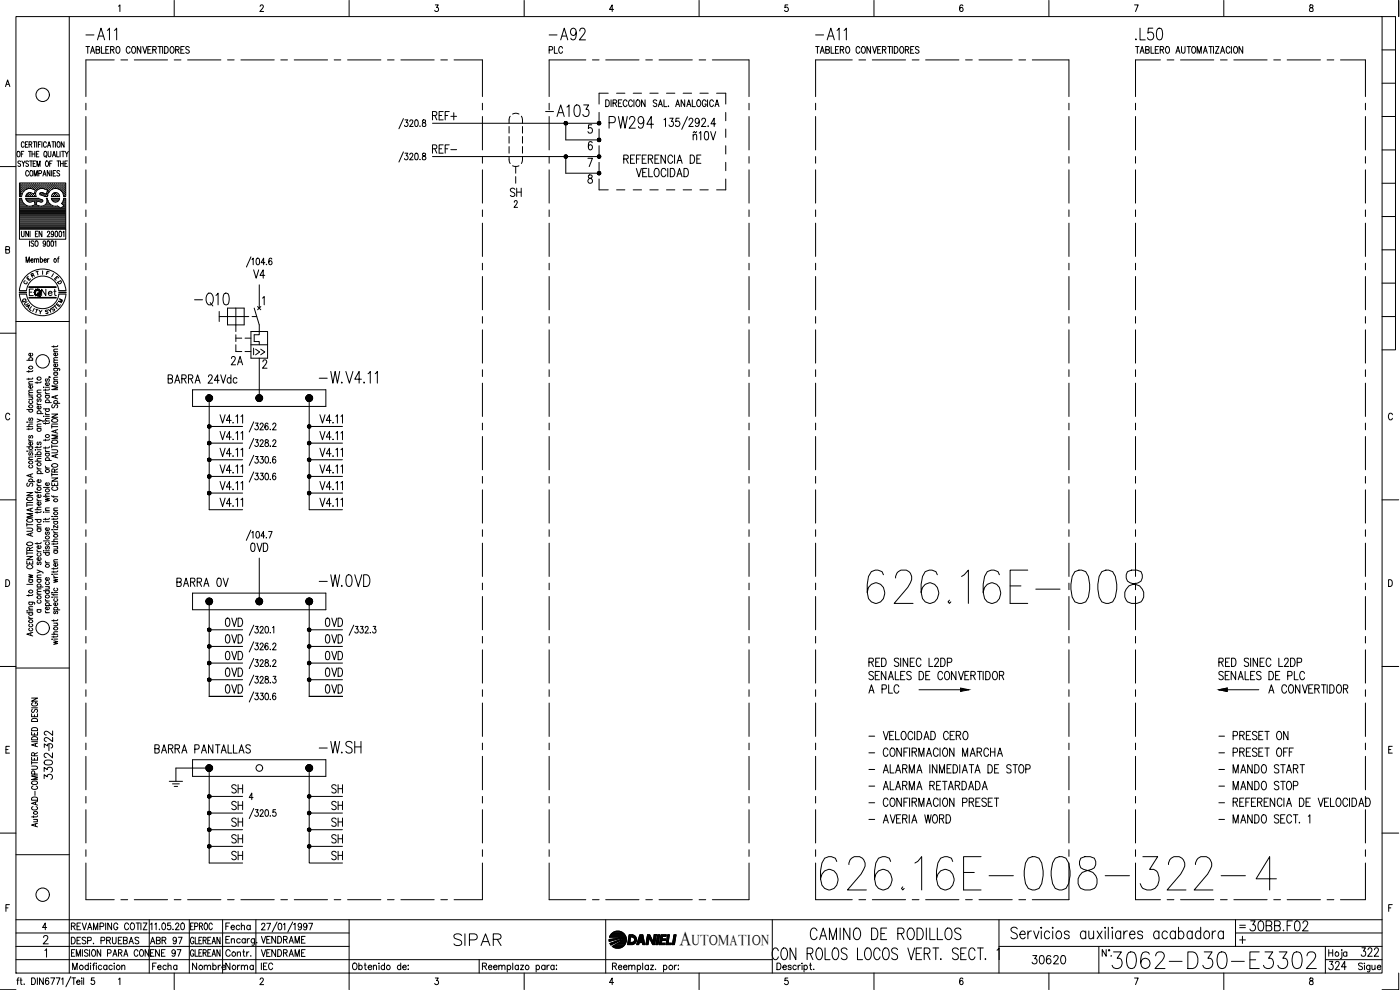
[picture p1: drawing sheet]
<svg xmlns="http://www.w3.org/2000/svg" width="420mm" height="297mm" viewBox="0 0 420 297" stroke-linecap="round" stroke-linejoin="round" font-family="sans-serif">
<defs><g id="words">
<text font-size="15.4" x="258.9" y="182.4">626.16E-008</text>
<text font-size="15" x="245.2" y="268.1">626.16E-008-322-4</text>
<text font-size="8.8" x="332.7" y="291.7">3062-D30-E3302</text>
<text font-size="7.5" x="57.1" y="93.1">-Q10</text>
<g font-size="7.1">
<text x="24.7" y="13.1">-A11</text>
<text x="163.7" y="13.1">-A92</text>
<text x="243.4" y="13.1">-A11</text>
<text x="339.7" y="13.1">.L50</text>
<text x="162.6" y="36.3">-A103</text>
<text x="181.7" y="39.9">PW294</text>
<text x="94.5" y="177.1">-W.0VD</text>
<text x="94.5" y="227.2">-W.SH</text>
<text x="135.1" y="285">SIPAR</text>
<text x="242" y="283.3">CAMINO DE RODILLOS</text>
</g>
<g font-size="6.2">
<text x="74.1" y="166.9">0VD</text>
<text x="66.3" y="199.3">0VD</text>
<text x="96.3" y="199.3">0VD</text>
<text x="373.9" y="280.5">30BB.F02</text>
</g>
<text font-size="5.9" x="204" y="283.4">A</text>
<g font-size="5.7">
<text x="128.4" y="37">REF+</text>
<text x="128.4" y="47.3">REF-</text>
<text x="206.7" y="43">ñ10V</text>
<text x="152" y="60.3">SH</text>
<text x="74.8" y="84.7">V4</text>
<text x="68.1" y="110.8">2A</text>
<text x="51.9" y="177.1">BARRA 0V</text>
<text x="66.3" y="189.1">0VD</text>
<text x="96.3" y="189.1">0VD</text>
<text x="66.3" y="194">0VD</text>
<text x="96.3" y="194">0VD</text>
<text x="66.3" y="209.2">0VD</text>
<text x="66.3" y="204.3">0VD</text>
<text x="96.3" y="209.2">0VD</text>
<text x="96.3" y="204.3">0VD</text>
<text x="259.6" y="209.2">A PLC</text>
<text x="16.6" y="225.8" transform="rotate(-90 16.6 225.8)">322</text>
<text x="45.2" y="227.2">BARRA PANTALLAS</text>
<text x="364.4" y="223.3">- PRESET ON</text>
<text x="364.4" y="233.2">- MANDO START</text>
<text x="16.6" y="234.9" transform="rotate(-90 16.6 234.9)">3302-</text>
<text x="68.4" y="239.2">SH</text>
<text x="98.4" y="239.2">SH</text>
<text x="259.6" y="238.1">- ALARMA RETARDADA</text>
<text x="364.4" y="238.1">- MANDO STOP</text>
<text x="68.4" y="244.1">SH</text>
<text x="98.4" y="244.1">SH</text>
<text x="68.4" y="249.1">SH</text>
<text x="98.4" y="249.1">SH</text>
<text x="68.4" y="254">SH</text>
<text x="98.4" y="254">SH</text>
<text x="68.4" y="259.3">SH</text>
<text x="98.4" y="259.3">SH</text>
<text x="308.7" y="290.3">30620</text>
<text x="397.6" y="292.1">324</text>
<text x="407.5" y="288.2">322</text>
</g>
<g font-size="5.3">
<text x="163.7" y="17.3">PLC</text>
<text x="11.3" y="90">Net</text>
</g>
<g font-size="4.9">
<text x="74.8" y="107.6">I&gt;&gt;</text>
<text x="44.1" y="284.3">ABR 97</text>
<text x="44.4" y="292.1">Fecha</text>
<text x="56.4" y="292.1">Nombre</text>
<text x="66.7" y="292.1">Norma</text>
<text x="77.3" y="292.1">IEC</text>
</g>
<text font-size="4.4" x="207.6" y="283.4">UTOMATION</text>
<g font-size="4">
<text x="6" y="86.4">C</text>
<text x="8.1" y="84.3">R</text>
<text x="15.2" y="85.4">E</text>
<text x="16.2" y="86.4">D</text>
<text x="6" y="92.8">U</text>
<text x="14.1" y="94.5">S</text>
<text x="14.8" y="93.8">T</text>
<text x="16.2" y="92.1">M</text>
</g>
<g font-size="3.5">
<text x="5.6" y="91.7">Q</text>
<text x="8.5" y="94.5">I</text>
<text x="370.8" y="279.4">=</text>
</g>
</g></defs>
<!-- layer: DCA_A3E2|CART -->
<g fill="none" stroke="#000" stroke-width=".3">
<path d="M4.8 5h410v287h-410zM20.8 5v287M35.6 1.8l.4-.3v2M52.3 .1v4.9M78.1 1.9l.1-.3 .5-.1 .3 .6-1 1.4h1.1M104.8 .1v4.9M130.6 1.5h.9l-.5 .7a.61 .61 0 0 1 .5 1 .61 .61 0 0 1-1-.1M157.3 .1v4.9M184.1 2.8h-1.2l.8-1.3v2M209.8 .1v4.9M236.4 1.5h-.8l-.1 .8a.63 .63 0 0 1 1 0 .63 .63 0 0 1-.1 1 .63 .63 0 0 1-.9-.2M262.3 .1v4.9"/>
<path d="M289 1.8l-.5-.3a1.11 1.11 0 0 0-.6 1 1.11 1.11 0 0 0 .7 1 .57 .57 0 0 0 .4-.9 .57 .57 0 0 0-.9-.1l-.1 .3M314.8 .1v4.9M340.5 1.5h1.1l-.8 2M367.3 .1v4.9M393.1 1.6v.5a.72 .72 0 0 1 .9 .5 .72 .72 0 0 1-.3 .9 .64 .64 0 0 1-.8-.7 .64 .64 0 0 1 .9-.6l.2-.3v-.3zM414.8 5h4v100h-4M414.8 15h4M419.8 .1v4.9M1.7 26l.6-2 .7 2M1.9 25.3h.8M414.8 35h4M414.8 25h4"/>
<path d="M0 50h4.8M4.8 40.5h16M5.3 45.5l.1-.1a.86 .86 0 0 1 .6 .8 .86 .86 0 0 1-.6 .9 1.2 1.2 0 0 1-.1-1.6zM6 56.8h.1M6 56.2h.1M6 55.5h.1M6 57.4h.1M6 58.1h.1M6 58.7h.1M6 60h.4M6 59.6h.3M6.1 57.1h.2"/>
<path d="M6.1 56.5h.2M6.1 55.8h.2M6.1 55.2h.2M6.1 57.7h.2M6.1 58.4h.2M6.2 48.5a.41 .41 0 0 0-.7-.2 .41 .41 0 0 0 .1 .7l.5 .3 .1 .4-.3 .2-.5-.2M6.2 55.1v.2M6.2 55.8v.1M6.2 56.4v.1M6.2 57.1v.1M6.2 57.7v.1M6.2 58.3v.1"/>
<path d="M6.4 46.2h.5M6.5 56.8h.1M6.5 56.2h.1M6.5 55.5h.1M6.5 57.4h.1M6.5 58.1h.1M6.6 48.3l.4 .8 .5-.8M6.6 55.4v.2M6.6 56.1v.1M6.6 56.7v.2M6.6 57.3v.2M6.6 58v.2"/>
<path d="M6.7 58.2l-.2 .8h-.7v-4.1h13.9v4.1h-.6l-.2-.8M6.8 57.1h.1M6.8 56.5h.1M6.8 55.8h.1M6.8 55.2h.1M6.9 55.1v.2M6.9 55.8v.1M6.9 56.4v.1M6.9 57.1v.1M7 49.1v.8M7.1 56.8h.1M7.1 56.2h.1"/>
<path d="M7.1 55.5h.1M7.2 45.4h-.8v1.7M7.2 55.4v.2M7.2 56.1v.1M7.2 56.7v.2M7.2 43a.45 .45 0 0 0-.5-.5 .45 .45 0 0 0-.3 .7l.2 .9 .3 .1 .3-.4M7.4 56.5h.2M7.4 55.8h.2M7.4 55.2h.2M7.5 55.1v.2M7.5 55.8v.1M7.5 56.4v.1"/>
<path d="M7.6 43.3h.5M7.7 56.8h.1M7.7 56.2h.2M7.7 55.5h.2M7.8 58.7l-.1 .3h3.1M7.8 55.4v.2M7.8 56.1v.1M7.8 56.7v.1M7.8 59.6h3.7M7.9 58.7h.1M8 60h4.4M8 56.5h.2"/>
<path d="M8 55.8h.2M8 55.2h.2M8 58.4h.2M8.1 55.1v.2M8.1 55.8v.1M8.1 56.4v.1M8.1 58.3v.1M8.4 42.5h-.8v1.7h.8M8.4 56.2h.1M8.4 55.5h.1M8.4 58.7h.1M8.4 58.1h.1"/>
<path d="M8.5 55.4v.2M8.5 56.1v.1M8.5 58v.2M8.5 58.6v.2M8.5 57.9l-.7 .7M8.6 48.5l-.3-.2-.5 .1v.5l.7 .4 .1 .4-.3 .2-.6-.2M8.6 45.4h.8M8.6 51.6a.46 .46 0 0 0-.6-.4 .46 .46 0 0 0-.3 .6v.4a.47 .47 0 0 0 .3 .6 .47 .47 0 0 0 .6-.4M8.7 56.5h.1M8.7 55.8h.1M8.7 55.2h.1M8.7 58.4h.1"/>
<path d="M8.7 43.3h.7v-.7l-.7-.1v1.7M8.8 55.1v.2M8.8 55.8v.1M8.8 56.4v.1M8.8 58.3v.1M8.9 48.3h.8M9 45.4v1.7M9 56.2h.1M9 55.5h.1M9 58.1h.1M9 58.7h.1M9.1 55.4v.2"/>
<path d="M9.1 56.1v.1M9.1 58v.2M9.1 58.6v.2M9.1 43.3l.5 .9M9.2 51.3l.1-.1a.86 .86 0 0 1 .6 .8 .86 .86 0 0 1-.6 .8 1.14 1.14 0 0 1-.1-1.5zM9.3 48.3v1.6M9.3 56.5h.2M9.3 55.8h.2M9.3 55.2h.2M9.3 58.4h.2M9.4 55.1v.2M9.4 55.8v.1"/>
<path d="M9.4 56.4v.1M9.4 58.3v.1M9.6 46.2h.9M9.6 45.4v1.7M9.7 56.2h.1M9.7 55.5h.1M9.7 58.7h.1M9.7 56.7a2.5 2.5 0 0 0-3 1.5M9.7 56.7l.9 .3-.4 1.2-1.1-.4-.6 .1M9.7 55.4v.2M9.7 56.1v.1M9.7 58.1v.1"/>
<path d="M9.7 58.6v.2M9.9 42.5h.9M9.9 49.1h.6M9.9 56.5h.2M9.9 55.8h.2M9.9 55.2h.2M9.9 58.4h.2M10 55.1v.2M10 55.8v.1M10 56.4v.1M10 58.3v.1M10.2 52.8v-1.6l.5 1.6 .5-1.6v1.6"/>
<path d="M10.3 56.8h.1M10.3 56.2h.1M10.3 55.5h.1M10.3 58.7h.1M10.4 42.5v1.7M10.4 55.4v.2M10.4 56.1v.1M10.4 56.7v.1M10.4 58.6v.2M10.4 58.1h.1M10.5 45.4v1.7M10.6 56.5h.2"/>
<path d="M10.6 55.8h.2M10.6 55.2h.2M10.7 55.1v.2M10.7 55.8v.1M10.7 56.4v.1M10.7 57.1h.1M10.8 48.3h-.9v1.6h.9M10.9 46.2h.5M10.9 56.8h.1M10.9 56.2h.1M10.9 55.5h.1M11 42.5v1.7"/>
<path d="M11 55.4v.2M11 56.1v.1M11 56.7v.2M11.1 49.9v-1.6l.5 1.6 .4-1.6v1.6M11.2 56.5h.2M11.2 55.8h.2M11.2 55.2h.2M11.3 55.1v.2M11.3 55.8v.1M11.3 56.4v.1M11.4 56.9a1.46 1.46 0 0 0-.5 2M11.4 59.5h-3.7l.3 .6 .5 .4"/>
<path d="M11.4 59.5l.3 .1M11.5 43.3h.5M11.6 56.2h.1M11.6 55.5h.1M11.6 52.1l.8-.1v-.7l-.8-.1v1.6M11.6 59.6l1 .3M11.6 55.4v.2M11.6 56.1v.1M11.7 45.4h-.8v1.7h.8M11.9 56.5h.1M11.9 55.8h.1M11.9 55.2h.1"/>
<path d="M11.9 55.1v.2M11.9 55.8v.1M11.9 56.4v.1M12 58l.1 .4M12 58.4l1.4 .6h.7M12.2 56.2h.1M12.2 55.5h.1M12.2 58.1h.1M12.3 42.5h-.8v1.7M12.3 55.4v.2M12.3 56.1v.1M12.3 58v.2"/>
<path d="M12.5 56.5h.2M12.5 55.8h.2M12.5 55.2h.2M12.5 58.4h.2M12.6 42.5v1.7M12.6 55.1v.2M12.6 55.8v.1M12.6 56.4v.1M12.6 58.3v.1M12.6 59.9a.43 .43 0 0 1 .2 .6 .43 .43 0 0 1-.7 .1l-1-.3-.3 1.2 1.9 .4M12.8 56.2h.2M12.8 55.5h.2"/>
<path d="M12.8 58.1h.2M12.9 52.8l.4-1.6 .5 1.6M12.9 55.4v.2M12.9 56.1v.1M12.9 58v.2M13 57.8l-1 .2M13.1 52.3h.5M13.1 56.5h.2M13.1 55.8h.2M13.1 55.2h.2M13.1 58.4h.2M13.2 55.1v.2"/>
<path d="M13.2 55.8v.1M13.2 56.4v.1M13.2 58.3v.1M13.3 56.7l1 .3-.4 1.2-1-.3M13.3 56.7l-1-.1-1 .3M13.4 45.5l.1-.1a.86 .86 0 0 1 .6 .8 .86 .86 0 0 1-.6 .9 1.2 1.2 0 0 1-.1-1.6zM13.5 56.2h.1M13.5 55.5h.1M13.5 58.7h.1M13.5 55.4v.2M13.5 56.1v.1M13.5 58.6v.2"/>
<path d="M13.7 46.8l.3 .4M13.8 56.5h.1M13.8 55.8h.1M13.8 55.2h.1M13.8 58.4h.1M13.8 48.4l.2-.1a.86 .86 0 0 1 .6 .8 .86 .86 0 0 1-.6 .8 1.2 1.2 0 0 1-.2-1.5zM13.8 55.1v.2M13.8 55.8v.1M13.8 56.4v.1M13.8 58.3v.1M13.9 59.5a1.59 1.59 0 0 1-1.3 2.3M13.9 43a.46 .46 0 0 0-.5-.5 .46 .46 0 0 0-.4 .7v.3a.47 .47 0 0 0 .3 .7 .47 .47 0 0 0 .6-.4"/>
<path d="M13.9 59.5h.2M14.1 58.7h.1M14.1 56.8h.1M14.1 56.2h.1M14.1 55.5h.1M14.1 58.1h.1M14.2 55.4v.2M14.2 56.1v.1M14.2 56.7v.2M14.2 58v.2M14.2 59.5l.2 .7M14.2 57.4h.1"/>
<path d="M14.3 44.2l.4-1.7 .5 1.7M14.4 58.2l-.2 .8M14.4 57.1h.2M14.4 56.5h.2M14.4 55.8h.2M14.4 55.2h.2M14.4 57.7h.1M14.4 45.4v1.2l.4 .5 .5-.5v-1.2M14.4 43.6h.6M14.5 57.7h.1M14.5 55.1v.2M14.5 55.8v.1"/>
<path d="M14.5 56.4v.1M14.5 57.1v.1M14.7 56.8h.2M14.7 56.2h.2M14.7 55.5h.2M14.8 55.4v.2M14.8 56.1v.1M14.8 56.7v.2M14.9 49.1h.5M15 51.2v1.6l-.8-1.6v1.6M15 56.5h.2M15 55.8h.2"/>
<path d="M15 55.2h.2M15.1 55.1v.2M15.1 55.8v.1M15.1 56.4v.1M15.4 56.2h.1M15.4 55.5h.1M15.4 59h2.5M15.4 59.5h2.5M15.4 59.5a1.24 1.24 0 0 0 1.1 1.1 1.24 1.24 0 0 0 1.4-.8M15.5 56.7l-.1 .1M15.5 55.4v.2M15.5 56.1v.1"/>
<path d="M15.5 51.2v1.6M15.5 58.6a1.23 1.23 0 0 1 1.2-.8 1.23 1.23 0 0 1 1.2 .8M15.5 58.7l-.1 .3M15.5 59.6h2.2M15.6 42.5h.8M15.7 48.3h-.8v1.6M15.7 56.5h.1M15.7 55.8h.1M15.7 55.2h.1M15.7 60h1.9M15.7 56.7a2.51 2.51 0 0 1 3.3 1.5M15.7 56.8l-.8 .5-.5 .9"/>
<path d="M15.7 47.1l.5-1.7 .5 1.7M15.7 55.1v.2M15.7 55.8v.1M15.7 56.4v.1M15.8 58.4h-.1M15.9 46.5h.6M16 42.5v1.7M16 52h.4M16 56.2h.1M16 55.5h.1M16 58.7h.1M16.1 55.4v.2"/>
<path d="M16.1 56.1v.1M16.1 58.1v.1M16.1 58.6v.2M16.1 58.1h.1M16.3 56.5h.2M16.3 55.8h.2M16.3 55.2h.2M16.3 58.4h.2M16.4 55.1v.2M16.4 55.8v.1M16.4 56.4v.1M16.4 58.3v.1"/>
<path d="M16.6 42.5v1.7M16.6 56.2h.2M16.6 55.5h.2M16.6 58.1h.2M16.6 58.7h.2M16.7 51.2h-.7v1.6h.7M16.7 55.4v.2M16.7 56.1v.1M16.7 58v.2M16.7 58.6v.2M16.9 56.5h.2M16.9 55.8h.2"/>
<path d="M16.9 55.2h.2M16.9 58.4h.2M17 45.4v1.7h.7M17 55.1v.2M17 55.8v.1M17 56.4v.1M17 58.3v.1M17.1 48.3h.8M17.3 56.2h.1M17.3 55.5h.1M17.3 58.7h.1M17.3 42.6l.1-.1a.86 .86 0 0 1 .7 .9 .86 .86 0 0 1-.7 .8 1.2 1.2 0 0 1-.1-1.6z"/>
<path d="M17.4 55.4v.2M17.4 56.1v.1M17.4 58.6v.2M17.5 48.3v1.6M17.6 56.5h.1M17.6 55.8h.1M17.6 55.2h.1M17.7 55.1v.2M17.7 55.8v.1M17.7 56.4v.1M17.8 58.7l.1 .3M17.9 59.5l-.1 .3"/>
<path d="M17.9 51.4l-.3-.2-.5 .2 .1 .4 .6 .4 .1 .4-.3 .2-.5-.2M17.9 56.8h.1M17.9 56.2h.1M17.9 55.5h.1M18 55.4v.2M18 56.1v.1M18 56.7v.2M18 45.4v1.7M18.2 49.1h.8M18.2 48.3v1.6M18.2 56.5h.2M18.2 55.8h.2"/>
<path d="M18.2 55.2h.2M18.3 57.1h.1M18.3 55.1v.2M18.3 55.8v.1M18.3 56.4v.1M18.5 45.4h.8M18.5 56.8h.2M18.5 56.2h.2M18.5 55.5h.2M18.6 57.3l.1 .1M18.6 55.4v.2M18.6 56.1v.1"/>
<path d="M18.6 56.7v.2M18.8 57.1h.2M18.8 56.5h.2M18.8 55.8h.2M18.8 55.2h.2M18.8 57.7h.2M18.9 45.4v1.7M18.9 55.1v.2M18.9 55.8v.1M18.9 56.4v.1M18.9 57.1v.1M18.9 57.7v.1"/>
<path d="M19 48.3v1.6M19.1 60h.5M19.2 56.8h.1M19.2 56.2h.1M19.2 55.5h.1M19.2 57.4h.1M19.2 58.1h.1M19.2 42.5v1.7l-.8-1.7v1.7M19.2 58.7h.1M19.2 59.6h.4M19.3 55.4v.2M19.3 56.1v.1"/>
<path d="M19.3 56.7v.2M19.3 57.3v.2M19.3 58v.2M19.3 58.6v.2M19.5 49.1h.4M19.5 57.1h.1M19.5 56.5h.1M19.5 55.8h.1M19.5 55.2h.1M19.5 57.7h.1M19.5 58.4h.1M19.6 45.4l.4 .8 .5-.8"/>
<path d="M19.6 55.1v.2M19.6 55.8v.1M19.6 56.4v.1M19.6 57.1v.1M19.6 57.7v.1M19.6 58.3v.1M20 46.2v.9M20.2 48.3h-.7v1.6h.7M414.8 55h4M414.8 45h4M1.7 74.9l1-.1 .1-.6-1.1-.2v2l1-.1 .2-.6-.4-.4M5.8 68.8v3h13.9v-3"/>
<path d="M6 64.4h13.6M6 64.1h13.6M6 63.8h13.6M6 63.4h13.6M6 63.1h13.6M6 62.8h13.6M6 62.5h12M6 62.2h11.7M6 61.9h2.2M6 61.5h1.6M6 61.2h1.2M6 60.9h.9"/>
<path d="M6 60.6h.7M6 60.3h.5M6 64.7h13.6M6 65.1h13.6M6 65.3h13.6M6 65.7h13.6M6 66h13.6M6 66.3h13.6M6 66.6h13.6M6 67h13.6M6 67.3h13.6M6 67.6h13.6"/>
<path d="M6 67.9h13.6M6 68.2h13.6M6 68.5h13.6M6.4 69.4l.1 1.4 .3 .2 .4-.2v-1.4M7.8 78.7v-1.6l.5 1.6 .5-1.6v1.6M8.3 60.3h1.6M8.6 69.4v1.6l-.9-1.6v1.6M8.8 72.3v1.6M9 69.4v1.6M9.3 78.1h.6v-.4a.48 .48 0 0 0-.6 .5 .48 .48 0 0 0 .6 .4v-.1M9.7 61.9h2M10.2 72.5l-.3-.2-.6 .2 .1 .3 .8 .6-.2 .5-.7-.2"/>
<path d="M10.3 77.9l.3-.3 .3 .1 .1 1M10.3 77.6v1.1M10.4 60.3h.6M10.4 60.6h.6M10.5 60.9h.4M10.5 61.5h.3M10.6 61.2h.2M10.6 70.2h.5M10.8 72.3a.83 .83 0 0 1 .7 .8 .83 .83 0 0 1-.7 .8 1.12 1.12 0 0 1 0-1.6zM11 77.9l.3-.3 .3 .1v1M11.4 69.4h-.8v1.6h.8M11.5 60.3h1.3"/>
<path d="M12.1 77.8l.1-.1a.48 .48 0 0 1 .6 .5 .48 .48 0 0 1-.6 .4l-.1-.1M12.1 77.1v1.6M12.6 69.4v1.6l-.9-1.6v1.6M13.1 61.9h2.8M13.2 78.1h.7l-.1-.4a.48 .48 0 0 0-.6 .5 .48 .48 0 0 0 .6 .4l.1-.1M13.6 61.5h1.6M13.7 72.8a.4 .4 0 0 1-.5 .5 .4 .4 0 0 1-.3-.5l.4-.5a.92 .92 0 0 1-.1 1.6l-.2-.2M13.9 61.2h1M14.1 60.9h.5M14.2 60.6h.2M14.2 60.3h.1M14.2 69.8l.2-.4 .5 .1v.5l-.8 1h.9"/>
<path d="M14.3 72.3h.4l.2 .3v1l-.3 .3-.5-.3zM14.3 77.6v1.1M14.4 60.2l.5 .9 .8 .6M14.7 77.6l-.4 .5M15.5 72.3h.4l.1 .3v1l-.3 .3-.4-.3zM15.7 61.7l.6 .2a1.45 1.45 0 0 1 1.8 .5M16 60.3h1.4M16.1 69.9l-.2 .4a.43 .43 0 0 1-.6-.4 .43 .43 0 0 1 .7-.3l-.1 1.4-.5-.2M16.5 72.6l.3-.3v1.6M16.7 69.5l.1-.1a.96 .96 0 0 1 0 1.6l-.3-.7zM17.3 77.6h.4M17.7 77.1l-.3 .3v1.3"/>
<path d="M17.9 69.5l.1-.1a.96 .96 0 0 1 0 1.6l-.3-.7zM18.2 62.5h1.4M18.7 60.9h.9M18.8 62.2h.8M18.8 61.2h.8M18.9 69.7l.3-.3v1.6M18.9 60.6h.7M18.9 60.2l.2-.7h.6v9.3h-13.9v-9.3h.6a2.61 2.61 0 0 0 3.3 2.3l.8-.3-.3-1.2-.9 .3h-.8M19 60.2l-.6 .8 .8 .8-1.1 .7M19 60.3h.6M19.1 61.5h.5M19.3 61.9h.3"/>
<path d="M414.8 75h4M414.8 65h4M0 100h4.8M4.8 96.5h16M5.8 87.7v.1h2.1v-.1M5.8 87.2a7 7 0 0 1 7-6.5 7 7 0 0 1 7 6.5M5.8 88.2a7 7 0 0 0 7 6.5 7 7 0 0 0 7-6.5M7.9 87.2a4.9 4.9 0 0 1 4.9-4.4 4.9 4.9 0 0 1 4.9 4.4M7.9 88.2a4.9 4.9 0 0 0 4.9 4.4 4.9 4.9 0 0 0 4.9-4.4M8.7 86h8.1v.3h-8.1M8.7 89.2h8.1v.2h-8.1zM8.8 86.1h8"/>
<path d="M8.8 89.3h8M10 86.7h-1.2v2M11.8 93.1l.3 .5 .5-.4M12.8 81.3v1M414.8 95h4M414.8 84.9h4M8 108.1h1.8M8.6 111.2v.5M8.6 113.5v.4M8.6 119.1h1.2M8.6 118.6h1.2M8.6 115.3h1.2"/>
<path d="M8.9 108.1l-.2-.1a.53 .53 0 0 1 .5-.7 .53 .53 0 0 1 .5 .7l-.1 .1M9.5 119.1l.3 .4-.1 .3h-1.1M9.6 115.7l.1 .1a.52 .52 0 0 1-.5 .7 .52 .52 0 0 1-.4-.8h.3v.8M9.6 106l.1 .1a.52 .52 0 0 1-.5 .7 .52 .52 0 0 1-.4-.7l.3-.1v.8M9.8 117.8h-1.1l-.1 .4 .4 .4M9.8 117l-1.1 .1-.1 .4 .4 .3M9.8 114.5l-1.1 .1-.1 .3 .4 .4M9.8 113.4l-.1 .3h-1.7M9.8 111.2l-.3 .3h-1.5M11.1 114.6v.5M11.1 117.8h1.2M11.4 119.7l-.3 .3 .3 .5 .4-.8h.4l.1 .5-.2 .3"/>
<path d="M12.3 117l-1.1 .1-.1 .4 .4 .3M12.3 114.5l-.1 .3h-1.7M13 116.2h.2zM13.6 117.6l.1 .3 .4 .2M13.6 116.7v.5M13.6 118.6h1.2M13.6 118.1h1.2M13.6 116.2h1.2M13.9 118.6l-.2 .2a.52 .52 0 0 0 .6 .7 .52 .52 0 0 0 .3-.9M13.9 113.7l-.3 .2 .1 .5h.4l.2-.7h.3l.2 .2-.2 .5M14.6 114.8a.5 .5 0 0 1 0 .7 .5 .5 0 0 1-.7 .1 .5 .5 0 0 1-.1-.7l.3-.1v.9M14.7 113.1l.5 .1"/>
<path d="M14.8 116.7l-.3 .3h-1.5M16.1 110.5l1.6 .1 .2 .2-.1 .4M16.1 103.7v.5M16.1 114.4h1.2M16.1 113.9h1.2M16.1 111.8h1.2M16.1 108.8h1.2M16.1 105.5h1.2M16.4 114.4l-.2 .2a.51 .51 0 0 0 .6 .7 .51 .51 0 0 0 .3-.9M16.4 111.8a.55 .55 0 0 0 .2 .9 .55 .55 0 0 0 .7-.6l-.2-.3M16.4 110.5l-.2 .1a.53 .53 0 0 0 .5 .7 .53 .53 0 0 0 .5-.7l-.1-.1M16.7 118.8v.7"/>
<path d="M17.1 109.2l.1 .1a.52 .52 0 0 1-.5 .8 .52 .52 0 0 1-.4-.8l.3-.1v.9M17.1 105.9l.1 .2a.52 .52 0 0 1-.5 .7 .52 .52 0 0 1-.4-.8l.3-.1v.9M17.3 118.6l-1.8 .6 1.8 .5M17.3 115.8h-1.8l1.8 .6-1.8 .5h1.8M17.3 113.2l-1.1 .1-.1 .3 .4 .3M17.3 108.1h-1.1l-.1 .3 .4 .4M17.3 107.3l-1.1 .1-.1 .3 .4 .4M17.3 104.8h-1.1l-.1 .4 .4 .3M17.3 103.7l-.1 .3h-1.7M2.9 124.4a.63 .63 0 0 0-.7-.4 .63 .63 0 0 0-.5 .7v.5a.63 .63 0 0 0 .5 .8 .63 .63 0 0 0 .7-.5M8 135.3h.2zM8 128h1.8"/>
<path d="M8 134.1h1.8M8 122.9h1.8M8.1 126.7h.1M8.6 131.8l.1 .3 .4 .2M8.6 128.5v.5M8.6 137.9h1.2M8.6 135.3h1.2M8.6 132.3h1.2M8.6 126.6h1.2M8.9 139.6a.55 .55 0 0 0 .2 .9 .55 .55 0 0 0 .7-.6l-.2-.3M8.9 135.8l-.3 .3 .3 .5 .4-.7h.4l.1 .4-.2 .3M8.9 134.1l-.2 .1a.53 .53 0 0 0 .5 .7 .53 .53 0 0 0 .5-.7l-.1-.1"/>
<path d="M8.9 130.7l-.3 .3 .1 .4h.4l.2-.6 .3-.1 .2 .3-.2 .4M8.9 125.4l-.3 .3 .3 .4 .4-.6h.4l.1 .4-.2 .2M8.9 122.9l-.2 .1a.53 .53 0 0 0 .5 .7 .53 .53 0 0 0 .5-.7l-.1-.1M8.9 120.3l-.2 .1a.52 .52 0 0 0 .6 .7 .52 .52 0 0 0 .3-.8M9.6 132.7a.48 .48 0 0 1 0 .7 .48 .48 0 0 1-.7 .1 .48 .48 0 0 1-.1-.7l.3-.1v.8M9.8 137.1l-1.1 .1-.1 .3 .4 .4M9.8 128.4l-.3 .4h-1.5M9.8 127.2l-1.1 .1-.1 .4 .4 .3M10.5 136.9h.2zM10.5 134.9h.2zM10.5 138.4h1.8M10.5 136.4h1.8"/>
<path d="M11.1 125.7l1.2 .4-1.2 .5M11.1 120.8l.1 .4 .4 .2M11.1 133.9v.5M11.1 136.9h1.2M11.1 134.9h1.2M11.1 128.6h1.2M11.1 128h1.2M11.1 124.1h1.8M11.1 121.4h1.2M11.4 136.4a.51 .51 0 0 1 0-.7 .51 .51 0 0 1 .7 0 .51 .51 0 0 1 0 .7M11.4 132.6l-.3 .3 .1 .5h.4l.2-.7 .3-.1 .2 .3-.2 .5M11.4 128.6a.51 .51 0 0 0 0 .7 .51 .51 0 0 0 .7 0 .51 .51 0 0 0 0-.7"/>
<path d="M11.4 124.1a.51 .51 0 0 1 0-.7 .51 .51 0 0 1 .7 0 .51 .51 0 0 1 0 .7M12.1 121.9a.51 .51 0 0 1 0 .7 .51 .51 0 0 1-.7 0 .51 .51 0 0 1-.1-.7h.3v.8M12.3 137.6l-1.1 .1-.1 .3 .4 .4M12.3 133.9l-.1 .3h-1.7M12.3 127.2l-1.1 .1-.1 .4 .4 .3M12.3 126.1l.5 .3 .1 .2M13 124.9h.2zM13 126.3h1.8M13 122.7h1.8M13.6 139.9l.1 .3 .4 .2M13.6 134.9l.1 .4 .4 .2M13.6 123.9l.1 .3 .4 .2"/>
<path d="M13.6 126.8v.5M13.6 131.8v.5M13.6 134.1v.5M13.6 138.2h1.8M13.6 136h1.2M13.6 135.5h1.2M13.6 124.9h1.2M13.6 124.4h1.2M13.6 120.8h1.8M13.9 138.2l-.2-.2a.52 .52 0 0 1 .6-.7 .52 .52 0 0 1 .3 .9M13.9 136l-.2 .1a.52 .52 0 0 0 .6 .8 .52 .52 0 0 0 .3-.9M13.9 122.7a.55 .55 0 0 0 .2 .9 .55 .55 0 0 0 .7-.7l-.2-.2"/>
<path d="M13.9 120.8l-.2-.1a.52 .52 0 0 1 .6-.8 .52 .52 0 0 1 .3 .9M14.8 134l-.3 .4h-1.5M14.8 131.7l-.3 .4h-1.5M14.8 126.7l-.3 .4h-1.5M14.8 125.5l-1.1 .1-.1 .4 .4 .3M15.5 134.9l1.6 .1 .2 .3-.2 .5-1.6 .1M15.5 124.2h1.8l-1.8 1h1.8M15.5 127.5v1M15.5 133.4v1M15.5 133.9h1.8M15.5 128h1.8M15.5 127.2h1.8"/>
<path d="M15.6 139.4a.88 .88 0 0 1 1-.4 .88 .88 0 0 1 .6 .9 .88 .88 0 0 1-1 .4 .88 .88 0 0 1-.6-.9zM15.6 132.3a.88 .88 0 0 1 1-.3 .88 .88 0 0 1 .6 .9 .88 .88 0 0 1-1 .3 .88 .88 0 0 1-.6-.9zM15.6 125.9a.88 .88 0 0 1 1-.4 .88 .88 0 0 1 .6 .9 .88 .88 0 0 1-1 .4 .88 .88 0 0 1-.6-.9zM15.8 121.4l-.3 .4 .3 .6 .3-.1 .4-.6a.48 .48 0 0 1 .7-.2 .48 .48 0 0 1 0 .7l-.1 .2M16.1 121h1.8M16.4 121l-.2-.1a.52 .52 0 0 1 .6-.7 .52 .52 0 0 1 .3 .8M16.7 129.1v.7M16.7 136.5v.7M17.3 136.3l-1.8 .5 1.8 .6M17.3 130.5h-1.8l1.8 .6-1.8 .5h1.8M17.3 128.9l-1.8 .5 1.8 .6M417.9 124.4a.61 .61 0 0 0-.8-.4 .61 .61 0 0 0-.4 .7v.5a.61 .61 0 0 0 .4 .8 .61 .61 0 0 0 .8-.5"/>
<path d="M0 150h4.8M8 158.4h1.3l.5 .5-.1 .3-.4 .2h-1.3M8 147.8h1.8l-1.8 .9h1.8M8 151v1M8 157v.9M8 157.4h1.8M8 151.5h1.8M8 150.8h1.8M8.1 155.9a.88 .88 0 0 1 1-.4 .88 .88 0 0 1 .6 .9 .88 .88 0 0 1-1 .4 .88 .88 0 0 1-.6-.9zM8.1 149.4a.89 .89 0 0 1 1-.3 .89 .89 0 0 1 .6 .8 .88 .88 0 0 1-1 .4 .88 .88 0 0 1-.6-.9zM8.3 144.9l-.3 .4 .1 .5h.6l.4-.7 .5-.2 .2 .4-.2 .6M8.6 144.5h1.8"/>
<path d="M8.9 144.5l-.2-.1a.53 .53 0 0 1 .5-.7 .53 .53 0 0 1 .5 .7l-.1 .1M9.2 142.4v.6M9.2 152.6v.7M9.8 159.8l-1.8 .6 1.8 .5M9.8 154.1h-1.8l1.8 .5-1.8 .6h1.8M9.8 152.4l-1.8 .6 1.8 .5M9.8 142.1l-1.8 .6 1.8 .5M10.5 147.4l.1 .3 1.7 .1M10.5 155.9h1.8M10.5 152.9h1.8M11.1 149.7l.1 .4 .4 .2M11.1 145.1l.1 .4 .4 .2"/>
<path d="M11.1 140.2l.1 .3 .4 .2M11.1 147.5v.5M11.1 153.5v.5M11.1 158.7h1.2M11.1 158.1h1.2M11.1 150.3h1.2M11.1 145.7h1.2M11.1 142.1h1.8M11.1 140.7h1.2M11.4 158.7a.49 .49 0 0 0 0 .7 .49 .49 0 0 0 .7 0 .49 .49 0 0 0 0-.7M11.4 155.9a.51 .51 0 0 0 0 .7 .51 .51 0 0 0 .7 0 .51 .51 0 0 0 0-.7M11.4 142.1a.51 .51 0 0 1 0-.7 .51 .51 0 0 1 .7 0 .51 .51 0 0 1 0 .7"/>
<path d="M12.1 150.7a.5 .5 0 0 1 0 .7 .5 .5 0 0 1-.7 0 .5 .5 0 0 1 .1-.7h.1v.9M12.1 148.4a.5 .5 0 0 1 0 .7 .5 .5 0 0 1-.7 .1 .5 .5 0 0 1-.1-.7l.3-.1v.9M12.1 143.9a.5 .5 0 0 1 0 .8 .5 .5 0 0 1-.7 0 .5 .5 0 0 1 .1-.8h.1v.9M12.3 157.3l-1.1 .1-.1 .4 .4 .3M12.3 153.4l-.1 .3h-1.7M12.3 152.2h-1.1l-.1 .4 .4 .3M13 156.5h.2zM13 153.7h.2zM13 148.9h1.8M13 146.2h1.8M13.6 149.3l1.2 .3-1.2 .3 1.2 .3-1.2 .3M13.6 156.5h1.2"/>
<path d="M13.6 155.5v.5M13.6 153.7h1.2M13.6 153.1h1.2M13.6 140.4h1.2M13.9 159.6l-.3 .3 .3 .5 .4-.7h.4l.1 .4-.2 .3M14.6 158.4l.1 .1a.52 .52 0 0 1-.5 .7 .52 .52 0 0 1-.4-.8h.3v.8M14.6 144.9l.1 .1a.52 .52 0 0 1-.5 .7 .52 .52 0 0 1-.4-.8h.3v.8M14.8 155.5l-.3 .3h-1.5M14.8 152.4h-1.1l-.1 .4 .4 .3M14.8 148.2h-1.1l-.1 .4 .4 .3M15.5 158.9h.2zM15.5 155h.2z"/>
<path d="M15.5 148.7l.1 .3h1.7M15.5 144.8v.9h1.8v-.9M15.5 143.4h1.8l-1.8 1h1.8M15.5 142.4h1.8M15.5 141.9v1M16 146.1a.52 .52 0 0 0-.5 .7 .52 .52 0 0 0 .7 .3h.4a.52 .52 0 0 0 .7-.3 .52 .52 0 0 0-.4-.7M16.1 159.3l.1 .4 .4 .2M16.1 153.1h1.2M16.1 148.8v.5M16.1 155.5v.5M16.1 159.9h1.2M16.1 158.9h1.2"/>
<path d="M16.1 156.4h1.2M16.1 155h1.2M16.4 156.4l-.2 .2a.52 .52 0 0 0 .6 .7 .52 .52 0 0 0 .3-.9M16.4 141.6l-.1-.8-.6-.1-.2 .9h1.8M16.4 145.1v.6M17.3 157.7v.7l-1.2-.7v.7M17.3 155.4l-.3 .4h-1.5M17.3 152.4l-1.1 .1-.1 .3 .4 .3M17.3 140.7l-.9 .5M414.8 150h5M1.7 173.9a1.03 1.03 0 0 1 1.2 1 1.03 1.03 0 0 1-1.2 1.1zM8 168.3v.9h1.8v-.9"/>
<path d="M8 166.9h1.8l-1.8 1h1.8M8 175.3h1.8M8 165.9h1.8M8 165.4v1M8.1 162.9a.88 .88 0 0 1 1-.3 .88 .88 0 0 1 .6 .8 .88 .88 0 0 1-1 .4 .88 .88 0 0 1-.6-.9zM8.5 169.6a.54 .54 0 0 0-.5 .7 .54 .54 0 0 0 .7 .4h.4a.54 .54 0 0 0 .7-.4 .54 .54 0 0 0-.4-.7M8.6 172.4l1.2 .3-1.2 .2 1.2 .3-1.2 .3M8.6 178.4v.5M8.6 173.9h1.2M8.9 173.9l-.2 .2a.51 .51 0 0 0 .6 .7 .51 .51 0 0 0 .3-.9M8.9 165.2l-.1-.8-.6-.1-.2 .9h1.8M8.9 168.7v.5"/>
<path d="M9.2 160v.7M9.8 178.3l-.3 .4h-1.5M9.8 164.2l-.9 .5M11.1 171l1.2 .5-1.2 .4M11.1 165l.1 .3 .4 .3M11.1 178.3h1.2M11.1 176.1h1.8M11.1 173.8h1.2M11.1 173.3h1.2M11.1 165.6h1.2M11.1 162.8v.5M11.4 176.1a.51 .51 0 0 1 0-.7 .51 .51 0 0 1 .7 0 .51 .51 0 0 1 0 .7"/>
<path d="M11.4 173.8a.51 .51 0 0 0 0 .8 .51 .51 0 0 0 .7 0 .51 .51 0 0 0 0-.8M11.4 168.6l-.3 .3 .1 .5h.4l.2-.7 .3-.1 .2 .3-.2 .5M11.4 166l-.2 .1a.52 .52 0 0 0 .6 .8 .52 .52 0 0 0 .3-.9M12.1 167.3l.1 .2a.53 .53 0 0 1-.5 .7 .53 .53 0 0 1-.4-.8l.3-.1v.9M12.1 163.7a.5 .5 0 0 1 0 .8 .5 .5 0 0 1-.7 0 .5 .5 0 0 1 .1-.8h.1v.9M12.3 177.5l-1.1 .1-.1 .4 .4 .3M12.3 176.7l-1.1 .1-.1 .4 .4 .3M12.3 172.5l-1.1 .1-.1 .4 .4 .3M12.3 171.5l.6 .2v.3M12.3 162.7l-.3 .4h-1.5M13 165.3h.2zM13 177.2h1.8"/>
<path d="M13 165.8h1.8M13 162.3h1.8M13.6 179.8l.1 .4 .4 .1M13.6 168.3l.1 .4 .4 .2M13.6 176h1.2M13.6 168.9h1.2M13.6 165.3h1.2M13.9 177.2a.49 .49 0 0 0 0 .7 .49 .49 0 0 0 .7 0 .49 .49 0 0 0 0-.7M13.9 174.6a.49 .49 0 0 0 0 .7 .49 .49 0 0 0 .7 0 .49 .49 0 0 0 0-.7M13.9 165.8l-.2 .1a.52 .52 0 0 0 .6 .8 .52 .52 0 0 0 .3-.9M13.9 164l-.3 .2 .3 .5 .4-.7h.4l.1 .5-.2 .2M13.9 162.7l-.2 .1a.52 .52 0 0 0 .6 .8 .52 .52 0 0 0 .3-.9"/>
<path d="M14.5 176l.3 .3-.1 .4-1.1 .1M14.6 173.3a.5 .5 0 0 1 0 .7 .5 .5 0 0 1-.7 .1 .5 .5 0 0 1-.1-.7l.3-.1v.8M15.5 179.1h.2zM15.5 178.1l.4 .4h1.4M15.5 172.3h.2zM15.5 162.5h1.8M15.6 177.8h.1M16.1 173.7l1.2 .2-1.2 .3 1.2 .3-1.2 .3M16.1 172.7l.1 .3 .4 .3M16.1 163v.4M16.1 170.4v.4M16.1 171.4v.4"/>
<path d="M16.1 178.2v.5M16.1 179.1h1.2M16.1 177.8h1.2M16.1 173.3h1.2M16.1 172.3h1.2M16.1 168.6h1.2M16.1 165.2h1.2M16.1 164h1.2M16.4 179.6l-.2 .2a.53 .53 0 0 0 .5 .7 .53 .53 0 0 0 .5-.7l-.1-.2M16.4 176.5l-.2 .1a.52 .52 0 0 0 .6 .7 .52 .52 0 0 0 .3-.8M16.4 165.2l-.2 .2a.51 .51 0 0 0 .6 .7 .51 .51 0 0 0 .3-.9M17 164l.3 .3-.1 .4h-1.1"/>
<path d="M17.1 169.1l.1 .1a.52 .52 0 0 1-.5 .7 .52 .52 0 0 1-.4-.8h.3v.8M17.3 171.3l-.3 .3h-1.5M17.3 170.3l-.1 .3h-1.7M17.3 167.9l-1.1 .1-.1 .3 .4 .3M17.3 162.9l-.1 .3h-1.7M17.3 161.7l-1.1 .1-.1 .4 .4 .3M416.7 173.9a1.02 1.02 0 0 1 1.2 1 1.02 1.02 0 0 1-1.2 1.1zM0 200h4.8M8 183.8h1.8M8.1 183.3h.1M8.6 185l.1 .3 .4 .2M8.6 180.7h1.6l.1 .6"/>
<path d="M8.6 185.5h1.2M8.6 183.3h1.2M8.6 182.8h1.2M8.9 188.5l-.2 .1a.53 .53 0 0 0 .5 .7 .53 .53 0 0 0 .5-.7l-.1-.1M8.9 187.3l-.2 .1a.53 .53 0 0 0 .5 .7 .53 .53 0 0 0 .5-.7l-.1-.1M8.9 183.8l-.2 .2a.53 .53 0 0 0 .5 .7 .53 .53 0 0 0 .5-.7l-.1-.2M8.9 180.7l-.2 .1a.53 .53 0 0 0 .5 .7 .53 .53 0 0 0 .5-.7l-.1-.1M9.2 189.9v.7M9.8 189.7l-1.8 .6 1.8 .5M9.8 182l-1.1 .1-.1 .3 .4 .4M11.1 182.9h1.2M11.4 182.9a.49 .49 0 0 0 0 .7 .49 .49 0 0 0 .7 0 .49 .49 0 0 0 0-.7"/>
<path d="M11.4 180.1a.51 .51 0 0 0 0 .8 .51 .51 0 0 0 .7 0 .51 .51 0 0 0 0-.8M13.6 183.3l.1 .4 .4 .1M13.6 183.8h1.2M13.6 181.7h1.8M13.6 180.3h1.2M13.9 181.7l-.2-.1a.52 .52 0 0 1 .6-.8 .52 .52 0 0 1 .3 .9M14.6 182.1l.1 .1a.52 .52 0 0 1-.5 .8 .52 .52 0 0 1-.4-.8l.3-.1v.9M15.5 191.8h.2zM15.5 190.3h1.8M16.1 192.3l1.2 .2-1.2 .3 1.2 .3-1.2 .3M16.1 191.8h1.2M16.1 186v.4"/>
<path d="M16.1 190.8v.5M16.1 187h1.2M16.1 183h1.8M16.4 183.4l-.3 .3 .3 .4 .4-.6h.4l.1 .4-.2 .2M16.4 183l-.2-.1a.53 .53 0 0 1 .5-.7 .53 .53 0 0 1 .5 .7l-.1 .1M17 187l.3 .3-.1 .3-1.1 .1M17.1 180.9a.49 .49 0 0 1-.1 .6 .49 .49 0 0 1-.6 .1 .49 .49 0 0 1-.1-.7h.3v.8M17.3 190.7l-.3 .4h-1.5M17.3 189.6h-1.1l-.1 .4 .4 .3M17.3 185.9l-.3 .3h-1.5M414.8 200h5M4.8 200.4h16"/>
<path d="M1.8 224.9h.6M2.8 223.9h-1v2.1h1M416.8 224.9h.6M417.8 223.9h-1v2.1h1M0 250h4.8M4.8 256.4h16M414.8 250h5M1.8 272.4h.6M2.8 271.4h-1v2.1M4.8 276h410M4.8 279.9h100M44.8 276v16"/>
<path d="M56.8 276v16M66.8 276v16M76.8 276v16M104.8 276v21M181.8 276v16M183.7 280h3.4M183.9 279.9h3M184.1 279.7h2.6M184.4 279.6h2M184.8 279.4h1.2M231.8 276v16M299.8 276v16"/>
<path d="M370.8 279.9h44M370.8 276v8M416.8 272.4h.6M417.8 271.4h-1v2.1M0 297h4.8M4.8 284h100M4.8 287.9h227M5 294.1h.6M5.7 293.4l-.3 .1-.1 .3v1.6M6 294.1h.6M6.3 293.4v1.6l.3 .4M7.2 295.2l.1 .1"/>
<path d="M9.5 293.4a1.01 1.01 0 0 1 1.2 1 1.01 1.01 0 0 1-1.2 1zM11.2 293.4v2M13 293.4v2l-1.1-2v2M14.6 293.7l-.3-.3a1.12 1.12 0 0 0-.1 2 .57 .57 0 0 0 .5-.8 .57 .57 0 0 0-1-.1l-.1 .3M15.2 293.4h1.2l-.8 2M16.8 293.4h1.2l-.8 2M18.5 293.8l.4-.4v2M21.3 293l-1.5 3.1M21.5 293.4h1.2M22.1 293.4v2M23 294.6h1a.49 .49 0 0 0-.5-.5 .49 .49 0 0 0-.5 .5l.2 .7 .5 .1 .3-.3M24.6 293.4v.2z"/>
<path d="M24.6 294.1v1.3M25.1 293.4v2M28.3 293.4h-.8l-.1 .8a.63 .63 0 0 1 .9 .1 .63 .63 0 0 1-.1 .9 .63 .63 0 0 1-.9-.2M35.6 293.8l.4-.4v2M52.3 292v5M78.1 293.9l.1-.4 .5-.1 .3 .6-1 1.4h1.1M130.6 293.4h.9l-.5 .8a.61 .61 0 0 1 .5 .9 .61 .61 0 0 1-1-.1M143.8 287.9v4.1M157.3 292v5M182.8 282.3h.8M182.8 282.1h1.3M182.8 282h1.8"/>
<path d="M182.8 281.9l3-.4 .2 .1-3.2 .9zM182.8 282.4h.3M182.9 281.2h4.7M182.9 281.8h2.2M183 281h4.8M183 280.9h4.8M183 283.1l3.2-1.2 .2 .2-3.1 1.4zM183 283.1h1.3M183.1 280.8h4.6M183.1 280.7h4.5M183.1 283.2h1M183.2 283.3h.6"/>
<path d="M183.2 280.5h4.3M183.3 283.5h.2M183.3 280.4h4.2M183.3 282.9h1.3M183.4 280.2h3.9M183.6 280.1h3.6M183.7 284l3-1.7-.2-.2 1.4-.8a2.61 2.61 0 0 1-1.1 2.8 2.61 2.61 0 0 1-3.1-.1zM183.7 282.8h1.2M183.8 284h3.2M183.9 281.7h1.7M183.9 283.9h3.2M184 284.2h2.8"/>
<path d="M184.1 282.7h1.1M184.1 294.8h-1.2l.8-1.4v2M184.1 283.7h3.2M184.2 284.3h2.3M184.4 283.6h3M184.5 282.5h1M184.6 284.4h1.6M184.6 283.5h2.9M184.8 282.4h.9M184.8 283.3h2.8M184.9 281.6h1M185.1 283.2h2.6"/>
<path d="M185.2 282.3h.8M185.3 283.1h2.4M185.5 282.9h2.3M185.6 282.1h.7M185.8 281.3h.7M185.8 282.8h2M186 282h.4M186 282.7h1.9M186.1 281.6l1.1-.1-.9 .3zM186.1 281.7h.5M186.3 282.5h1.6M186.3 281.6h.6"/>
<path d="M186.5 282.4h1.5M186.6 282.1h1.4M186.7 282.3h1.3M186.7 282h1.3M186.8 281.3h.3M186.8 281.5h.3M187 281.8h1M187.2 281.7h.8M187.5 281.5h.5M187.5 281.6h.5M187.8 281.3h.1M187.9 281.1a2.59 2.59 0 0 0-2.5-1.8 2.59 2.59 0 0 0-2.5 1.9h2.7l.2 .2 2-.3"/>
<path d="M188.3 283.3h1.8M188.4 283.1h2.1M188.4 283.2h2M188.4 282.8h2.4M188.4 282.9h2.3M188.5 282.7h.6M188.5 282.5h.6M188.5 282.4h.6M188.5 282.3h.6M188.6 282.1h.5M188.6 282h.5M188.6 281.8h.6"/>
<path d="M188.6 281.7h.6M188.6 281.6h.6M188.6 281.5h.6M188.7 281.3h.6M188.7 281.2h2.1M188.7 281h2.1M188.8 280.9h1.8M188.8 280.8h1.7M188.8 280.4a1.76 1.76 0 0 1 2.2 1.1v.9l-.4 .6-.8 .4h-1.5zM188.8 280.7h1.5M188.8 280.5h1.2M189.3 281.2l-.3 1.5h.8a.78 .78 0 0 0 .7-.8 .78 .78 0 0 0-.7-.7"/>
<path d="M190 282.7h.8M190.2 281.3h.7M190.2 282.5h.7M190.3 281.5h.7M190.3 282.4h.7M190.4 282.3h.6M190.4 281.6h.6M190.4 282.1h.6M190.4 281.7h.6M190.5 282h.6M190.5 281.8h.6M191.1 283.3h.6"/>
<path d="M191.1 283.2h.6M191.2 283.1h.6M191.2 282.9h.6M191.3 282.8h2.1M191.3 282.7h2.1M191.3 282.5h2M191.4 282.4h1.9M191.4 282.3h.7M191.5 282.1h.6M191.5 282h.7M191.6 281.8h.6M191.6 281.7h.6"/>
<path d="M191.6 281.6h.7M191.7 281.5h.6M191.8 281.3h.6M191.8 281.2h1.2M191.9 281h1.1M191.9 280.9h1.1M191.9 280.8h1.1M192 280.7h1M192 280.4h.9l.6 3h-.6l-.1-.6h-.9l-.2 .6h-.6zM192 280.5h.9M192.4 281.2l.3 1.1h-.7zM192.4 281.3h.7"/>
<path d="M192.5 281.5h.6M192.5 281.7h.7M192.5 281.6h.6M192.6 281.8h.6M192.6 282.1h.7M192.6 282h.6M192.7 282.3h.6M192.8 282.9h.6M192.8 283.1h.7M192.9 283.2h.6M192.9 283.3h.6M193.9 283.2h.6"/>
<path d="M193.9 283.3h.6M193.9 282.9h.7M193.9 283.1h.7M194 282.8h.6M194 282.7h.6M194 282.5h.6M194.1 282.4h.5M194.1 282.3h.6M194.1 282.1h.6M194.1 282h.6M194.1 281.8h.6M194.1 281.7h.7"/>
<path d="M194.2 281.6h.6M194.2 281.5h.6M194.2 281.2h1.1M194.2 281.3h1.2M194.3 281h.9M194.3 280.9h.9M194.3 280.8h.8M194.3 280.7h.8M194.4 280.4l-.6 3M194.4 280.5h.6M194.9 281.5h.6M195 281.6h.5"/>
<path d="M195 281.7h.6M195.1 281.8h.6M195.2 282h.5M195.2 282.1h.6M195.3 282.3h.5M195.4 282.4h.5M195.5 282.5h1.1M195.5 282.7h1.1M195.6 282.8h1M195.6 282.9h1M195.7 283.1h.8M195.7 283.2h.8"/>
<path d="M195.8 283.3h.7M196 282.4h.6M196 282.3h.7M196 282.1h.7M196.1 282h.6M196.1 281.8h.6M196.1 281.7h.7M196.2 281.6h.6M196.2 281.5h.6M196.2 281.2h.6M196.2 281.3h.6M196.3 281h.5"/>
<path d="M196.3 280.9h.6M196.3 280.8h.6M196.3 280.7h.6M196.3 280.4l-.3 2.2-1-2.2h-.6l-.6 3h.7l.4-2.1 1 2.1h.6l.5-3h-.7h.7M196.3 280.5h.7M196.9 283.2h.6M196.9 283.3h.6M196.9 282.9h.7M196.9 283.1h.6M197 282.7h.6M197 282.8h.6M197 282.5h.6"/>
<path d="M197 282.4h.7M197.1 282.3h.6M197.1 282.1h.6M197.1 282h.6M197.1 281.8h.6M197.1 281.7h.7M197.1 281.6h.7M197.2 281.5h.6M197.2 281.2h.7M197.2 281.3h.6M197.3 281h.6M197.3 280.9h.6"/>
<path d="M197.3 280.8h.6M197.3 280.7h.7M197.4 280.4h.6l-.5 3h-.7zM197.4 280.5h.6M197.9 283.3h1.6M197.9 283.1h1.6M197.9 283.2h1.6M198 282.8h.5M198 282.9h.5M198 282.7h.5M198 282.5h.6M198 282.4h.6"/>
<path d="M198.1 282.3h.5M198.1 282.1h1.6M198.1 282h1.6M198.1 281.8h1.6M198.2 281.7h1.6M198.2 281.6h.5M198.2 281.5h.6M198.2 281.3h.6M198.2 281.2h.6M198.2 281h.6M198.3 280.9h1.6M198.3 280.8h1.6"/>
<path d="M198.3 280.7h1.6M198.4 280.4h1.6l-.1 .6h-1.1l-.1 .7h1.1l-.1 .5h-1.1l-.1 .7h1.1l-.1 .5h-1.6zM198.4 280.5h1.6M199.9 283.3h1.6M199.9 283.1h1.6M199.9 283.2h1.6M199.9 282.8h.6M199.9 282.9h.6M200 282.7h.5M200 282.5h.6M200 282.4h.6M200.1 282.3h.5"/>
<path d="M200.1 282.1h.5M200.1 282h.6M200.1 281.8h.6M200.2 281.7h.5M200.2 281.6h.5M200.2 281.5h.5M200.2 281.3h.5M200.2 281.2h.6M200.2 281h.6M200.3 280.9h.5M200.3 280.8h.6M200.3 280.7h.6"/>
<path d="M200.3 280.5h.6M200.4 280.4h.5l-.4 2.5h1v.5h-1.6zM201.8 283.3h.6M201.8 283.1h.7M201.8 283.2h.6M201.9 282.8h.6M201.9 282.9h.6M201.9 282.7h.6M201.9 282.5h.7M202 282.4h.6M202 282.3h.6M202 282.1h.6"/>
<path d="M202 282h.6M202.1 281.8h.6M202.1 281.7h.6M202.1 281.6h.6M202.1 281.5h.6M202.1 281.3h.7M202.2 281.2h.6M202.2 281h.6M202.2 280.9h.6M202.2 280.8h.7M202.3 280.4h.6l-.5 3h-.6zM202.3 280.7h.6"/>
<path d="M202.3 280.5h.6M209.8 292v5M236.4 293.4h-.8l-.1 .9a.63 .63 0 0 1 1 0 .63 .63 0 0 1-.1 .9 .63 .63 0 0 1-.9-.2M262.3 292v5M289 293.7l-.5-.3a1.11 1.11 0 0 0-.6 1.1 1.11 1.11 0 0 0 .7 .9 .57 .57 0 0 0 .4-.8 .57 .57 0 0 0-.9-.1l-.1 .3M299.8 284h115M314.8 292v5M340.5 293.4h1.1l-.8 2M367.3 292v5M393.1 293.5v.6a.72 .72 0 0 1 .9 .4 .72 .72 0 0 1-.3 .9 .64 .64 0 0 1-.8-.6 .64 .64 0 0 1 .9-.6l.2-.3v-.4zM397.8 287.9h17M419.8 292v5h-5"/>
<circle cx="12.8" cy="28.5" r="2.01"/>
<circle cx="16.5" cy="78.1" r=".48"/>
<circle cx="9.2" cy="110.3" r=".54"/>
<circle cx="11.7" cy="118.8" r=".56"/>
<circle cx="11.7" cy="113.6" r=".56"/>
<circle cx="12.8" cy="108.4" r="2.01"/>
<circle cx="9.2" cy="138.8" r=".55"/>
<circle cx="9.2" cy="121.9" r=".55"/>
<circle cx="11.7" cy="139.3" r=".56"/>
<circle cx="14.2" cy="130.8" r=".55"/>
<circle cx="11.7" cy="146.6" r=".56"/>
<circle cx="14.2" cy="141.3" r=".55"/>
<circle cx="14.2" cy="147.1" r=".55"/>
<circle cx="16.7" cy="150.1" r=".55"/>
<circle cx="16.7" cy="154" r=".55"/>
<circle cx="9.2" cy="177.5" r=".55"/>
<circle cx="11.7" cy="179.2" r=".56"/>
<circle cx="14.2" cy="179" r=".55"/>
<circle cx="14.2" cy="169.8" r=".55"/>
<circle cx="14.2" cy="161.3" r=".55"/>
<circle cx="16.7" cy="160.7" r=".55"/>
<circle cx="9.2" cy="186.4" r=".55"/>
<circle cx="12.8" cy="188.4" r="2.01"/>
<circle cx="16.7" cy="188.6" r=".55"/>
<circle cx="12.8" cy="268.4" r="2.01"/>
</g>
<!-- layer: DCA_A3E2|CART-ES -->
<g fill="none" stroke="#000" stroke-width=".3">
<path d="M67.8 277.9h.7M68.9 276.9h-1.1v2.1M69.3 278.2h1.1l-.2-.5a.6 .6 0 0 0-.9 .6 .6 .6 0 0 0 1.1 .4M71.9 277.9a.6 .6 0 0 0-.9-.1 .6 .6 0 0 0 0 .9 .6 .6 0 0 0 .9 0M72.4 278l.5-.4 .4 .1 .1 1.3M72.4 276.9v2.1M75.1 277.9a.6 .6 0 0 0-.9-.1 .6 .6 0 0 0 0 .9 .6 .6 0 0 0 .9 0M75.1 277.6v1.4M21.8 290.9v-1.9l.7 1.9 .7-1.9v1.9M26.5 289.9a.58 .58 0 0 0-.8-.1 .58 .58 0 0 0 0 .9 .58 .58 0 0 0 .8-.1M26.5 289v1.9M27.1 289h.2z"/>
<path d="M27.2 289.6v1.3M27.8 289.6h.6M28.5 289h-.3l-.1 .3v1.6M28.9 289v.1zM28.9 289.6v1.3M30.5 289.9a.58 .58 0 0 0-.8-.1 .58 .58 0 0 0 0 .9 .58 .58 0 0 0 .8-.1M32.1 289.9a.58 .58 0 0 0-.9-.1 .58 .58 0 0 0 0 .9 .58 .58 0 0 0 .9-.1M32.1 289.6v1.3M33.7 289.9a.58 .58 0 0 0-.8-.1 .58 .58 0 0 0 0 .9 .58 .58 0 0 0 .8-.1M34.3 289v.1zM34.3 289.6v1.3M36.5 290l.5-.4 .4 .1 .1 1.2"/>
<path d="M36.5 289.6v1.3M67.8 281.9h.7M68.9 281h-1.1v1.9h1.1M69.1 285.4a.67 .67 0 0 0-.8-.5 .67 .67 0 0 0-.5 .8v.5a.67 .67 0 0 0 .5 .7 .67 .67 0 0 0 .8-.4M69.4 282l.4-.4 .5 .1 .1 1.2M69.4 281.6v1.3M71.2 286l.5-.4 .4 .1 .1 1.2M71.2 285.6v1.3M72.1 281.9a.6 .6 0 0 0-.9-.1 .6 .6 0 0 0 0 .9 .6 .6 0 0 0 .9-.1M72.9 285.6h.5M73.1 284.9v1.6l.1 .3 .3 .1M73.6 281.9a.58 .58 0 0 0-.8-.1 .58 .58 0 0 0 0 .9 .58 .58 0 0 0 .8-.1"/>
<path d="M73.6 281.6v1.3M74 285.6v1.3M74.2 281.6v1.3M74.7 285.6l-.4 .1-.3 .5M74.9 281.6l-.4 .1-.3 .5M76.4 281.6l-.1 1.8-.3 .2-.4-.1M76.4 281.9a.58 .58 0 0 0-.9-.1 .58 .58 0 0 0 0 .9 .58 .58 0 0 0 .9-.1M77 282.8l.1 .1M106 289.2l.3-.2a1 1 0 0 1 .9 .9 1 1 0 0 1-.9 1l-.5-.7zM107.7 289.9a.58 .58 0 0 1 .8-.1 .58 .58 0 0 1 0 .9 .58 .58 0 0 1-.8-.1M107.7 289v1.9M109.3 289.6h.6"/>
<path d="M109.6 289v1.6v.3h.4M110.5 290.2h1v-.4a.6 .6 0 0 0-.9 .1 .6 .6 0 0 0 .1 .8 .6 .6 0 0 0 .8-.1M112.1 290l.4-.4 .4 .1 .1 1.2M112.1 289.6v1.3M113.7 289v.1zM113.7 289.6v1.3M115.4 289.9a.58 .58 0 0 0-.8-.1 .58 .58 0 0 0 0 .9 .58 .58 0 0 0 .8-.1M115.4 289v1.9M120.3 289.9a.58 .58 0 0 0-.9-.1 .58 .58 0 0 0 0 .9 .58 .58 0 0 0 .9-.1M120.3 289v1.9M120.9 290.2h1l-.1-.4a.6 .6 0 0 0-.8 .1 .6 .6 0 0 0 .1 .8 .6 .6 0 0 0 .8-.1M122.5 289.6v.2z"/>
<path d="M122.5 290.7v.2zM144.8 289.9l1-.1 .1-.7-1.1-.1v1.9M145.4 289.9l.6 1M146.6 290.2h1l-.1-.4a.58 .58 0 0 0-.8 .1 .58 .58 0 0 0 .1 .8 .58 .58 0 0 0 .8-.1M148.1 290.2h1.1l-.1-.4a.6 .6 0 0 0-.8 .1 .6 .6 0 0 0 0 .8 .6 .6 0 0 0 .9-.1M149.7 290l.4-.4 .4 .1 .1 1.2M149.7 289.6v1.3M150.6 290l.4-.4 .5 .1 .1 1.2M152.2 289.9a.6 .6 0 0 1 .9-.1 .6 .6 0 0 1 0 .9 .6 .6 0 0 1-.9-.1M152.2 289.6v2M153.9 289v1.9M155.6 289.9a.58 .58 0 0 0-.9-.1 .58 .58 0 0 0 0 .9 .58 .58 0 0 0 .9-.1"/>
<path d="M155.6 289.6v1.3M156.2 289.6h.9l-.9 1.3h.9M160.9 289.9a.58 .58 0 0 1 .9-.1 .58 .58 0 0 1 0 .9 .58 .58 0 0 1-.9-.1M160.9 289.6v2M163.6 289.9a.6 .6 0 0 0-.9-.1 .6 .6 0 0 0 0 .9 .6 .6 0 0 0 .9-.1M163.6 289.6v1.3M164.2 289.6v1.3M164.8 289.6l-.4 .1-.2 .5M166.3 289.9a.58 .58 0 0 0-.9-.1 .58 .58 0 0 0 0 .9 .58 .58 0 0 0 .9-.1M166.3 289.6v1.3M167 289.6v.2zM167 290.7v.2z"/>
<path d="M183.8 289.9l1-.1 .1-.7-1.1-.1v1.9M184.4 289.9l.6 1M185.6 290.2h1l-.1-.4a.58 .58 0 0 0-.8 .1 .58 .58 0 0 0 .1 .8 .58 .58 0 0 0 .8-.1M187.1 290.2h1.1l-.1-.4a.6 .6 0 0 0-.9 .1 .6 .6 0 0 0 .1 .8 .6 .6 0 0 0 .9-.1M188.7 290l.4-.4 .4 .1 .1 1.2M188.7 289.6v1.3M189.6 290l.4-.4 .5 .1v1.2M191.3 289.9a.58 .58 0 0 1 .8-.1 .58 .58 0 0 1 0 .9 .58 .58 0 0 1-.8-.1M191.3 289.6v2M192.9 289v1.9M194.6 289.9a.6 .6 0 0 0-.9-.1 .6 .6 0 0 0 0 .9 .6 .6 0 0 0 .9-.1M194.6 289.6v1.3"/>
<path d="M195.2 289.6h.9l-.9 1.3h.9M196.7 290.7l.1 .2M199.1 289.9a.58 .58 0 0 1 .9-.1 .58 .58 0 0 1 0 .9 .58 .58 0 0 1-.9-.1M199.1 289.6v2M202.4 289.6v1.3M203.1 289.6l-.5 .1-.2 .5M203.6 289.6v.2zM203.6 290.7v.2zM400 284.9v2M402.7 284.9v.2zM408.9 289.2l-.4-.2-.8 .2 .2 .5 .9 .5-.1 .7h-.6l-.4-.3M409.5 289.6v1.3"/>
<path d="M411.1 289.6v1.8l-.3 .2-.4-.1M411.1 289.9a.6 .6 0 0 0-.8-.1 .6 .6 0 0 0 0 .9 .6 .6 0 0 0 .8-.1M411.7 289.6l.1 1.3h.4l.5-.3M412.7 289.6v1.3M413.3 290.2h1.1l-.1-.4a.6 .6 0 0 0-.8 .1 .6 .6 0 0 0 .1 .8 .6 .6 0 0 0 .8-.1"/>
<circle cx="24.4" cy="290.2" r=".64"/>
<circle cx="35.5" cy="290.2" r=".64"/>
<circle cx="70.1" cy="286.2" r=".64"/>
<circle cx="116.5" cy="290.2" r=".64"/>
<circle cx="158.2" cy="290.2" r=".64"/>
<circle cx="201.3" cy="290.2" r=".64"/>
</g>
<!-- layer: CART -->
<g fill="none" stroke="#000" stroke-width=".3">
<path d="M419.8 .1v4.9M9.5 219.7v.8h1.8M9.5 214.2v.8h1.8v-.8M9.5 209.5h1.8l-1.8 .9h1.8M9.5 212.4h1.8M9.6 218.6a.98 .98 0 0 1 1-.3 .98 .98 0 0 1 .7 .9h-1.8zM9.6 215.8a.98 .98 0 0 1 1-.2 .98 .98 0 0 1 .7 .9h-1.8zM9.7 212.8l-.2 .3 .2 .7 .5-.2 .3-.7h.7l.1 .5-.3 .4M9.9 210.8a.53 .53 0 0 0-.4 .7 .53 .53 0 0 0 .7 .3h.4a.53 .53 0 0 0 .7-.5 .53 .53 0 0 0-.7-.5v.3M10.3 214.5v.5M9.5 229.9h1.3l.5 .4-.1 .3-.4 .2h-1.3M9.5 227.2v.9h1.8"/>
<path d="M9.5 228.8h1.8M9.5 228.4v.9M9.5 222.5h1.8M9.6 239.4a.98 .98 0 0 1 1.1-.2 .98 .98 0 0 1 .6 .9h-1.8zM9.6 234.6a.88 .88 0 0 1 1-.4 .88 .88 0 0 1 .6 .9 .88 .88 0 0 1-1 .4 .88 .88 0 0 1-.6-.9zM9.6 221.3a.96 .96 0 0 1 1.1-.3 .96 .96 0 0 1 .6 1h-1.8zM9.9 235.8a.53 .53 0 0 0-.4 .7 .53 .53 0 0 0 .7 .3h.4a.53 .53 0 0 0 .7-.3 .53 .53 0 0 0-.5-.7M10.3 226.8l-.1-.8-.5-.1-.2 .9h1.8M10.4 232.3l-.1-.8-.6-.1-.2 .9h1.8M10.5 237.4v1.3M11.3 232.8h-1.8l1.8 .6-1.8 .5h1.8M11.3 223l-1.8 .5 1.8 .6"/>
<path d="M9.9 242a.53 .53 0 0 0-.4 .7 .53 .53 0 0 0 .7 .3h.4a.53 .53 0 0 0 .7-.3 .53 .53 0 0 0-.5-.7M10.1 245.9h1.2M10.1 244.8v.5M10.7 240.7v.7M10.7 247.2v.7M10.9 245.9l.4 .3-.1 .3-1.1 .1M11.3 247l-1.8 .6 1.8 .5M11.3 244.8l-.4 .3h-1.4M11.3 240.5l-1.8 .5 1.8 .6M78.5 277.5l.3-.5 .5 .1 .2 .3-1.1 1.6h1.2M80.1 277h1.1l-.8 2M83.1 276.6l-1.4 3.1"/>
<path d="M83.7 277.1l.2-.1a1.09 1.09 0 0 1 .7 1 1.09 1.09 0 0 1-.7 1 1.37 1.37 0 0 1-.2-1.9zM85.1 277.4l.4-.4v2M87.8 276.6l-1.4 3.1M88.1 277.4l.5-.4v2M90.5 277.7l-.2 .5a.56 .56 0 0 1-.8-.3 .56 .56 0 0 1 .2-.7 .56 .56 0 0 1 .7 .1l.1 .4a.96 .96 0 0 1-.7 1.3l-.3-.3M92.1 277.7l-.2 .5a.56 .56 0 0 1-.8-.3 .56 .56 0 0 1 .2-.7 .56 .56 0 0 1 .7 .1l.1 .4a.97 .97 0 0 1-.6 1.3l-.4-.3M92.7 277h1.1l-.8 2M305.3 278.7a1.01 1.01 0 0 0-1.1-.5 1.01 1.01 0 0 0-.8 .8 1.96 1.96 0 0 0 1.6 1.2 .84 .84 0 0 1 .3 .9 .84 .84 0 0 1-.7 .6l-.9-.2-.3-.3M308.5 279.3v2.4M309.5 279.3a.98 .98 0 0 0-1 1.1M310.2 279.3l.8 2.4 .8-2.4M312.5 278.2v.3l-.2-.1z"/>
<path d="M312.5 279.3v2.4M315 279.9l-.5-.6a1.17 1.17 0 0 0-1.1 1.2 1.17 1.17 0 0 0 1.1 1.2l.5-.5M315.9 278.2l.2 .2-.2 .1zM315.9 279.3v2.4M317.3 279.5l.2-.2a1.17 1.17 0 0 1 1.1 1.2 1.17 1.17 0 0 1-1.1 1.2 1.4 1.4 0 0 1-.2-2.2zM320.9 279.9a.78 .78 0 0 0-.8-.6 .78 .78 0 0 0-.7 .6l.2 .3a1.43 1.43 0 0 1 1.3 .8v.2a.81 .81 0 0 1-.8 .5 .81 .81 0 0 1-.7-.5M325.8 279.9l-.5-.6a1.17 1.17 0 0 0-1.1 1.2 1.17 1.17 0 0 0 1.1 1.2l.5-.5M325.8 279.3v2.4M326.8 279.3l.1 2.2 .6 .2 .7-.7M328.2 279.3v2.4M329.3 279.3l1.5 2.4M330.8 279.3l-1.5 2.4"/>
<path d="M331.7 278.2v.3zM331.7 279.3v2.4M332.6 278.2v3.5M333.8 278.2v.3l-.1-.1zM333.8 279.3v2.4M336.3 279.9l-.5-.6a1.17 1.17 0 0 0-1 1.2 1.17 1.17 0 0 0 1 1.2l.5-.5M336.3 279.3v2.4M337.3 279.3v2.4M338.4 279.3a.99 .99 0 0 0-1.1 1.1M342.9 279.9a.78 .78 0 0 0-.7-.6 .78 .78 0 0 0-.8 .6 1.43 1.43 0 0 0 1.4 .8l.1 .5a.81 .81 0 0 1-.7 .5 .81 .81 0 0 1-.8-.5M347.8 279.9l-.5-.6a1.17 1.17 0 0 0-1.1 1.2 1.17 1.17 0 0 0 1.1 1.2l.5-.5M347.8 279.3v2.4"/>
<path d="M350.4 279.9a.78 .78 0 0 0-.8-.6 .78 .78 0 0 0-.7 .6 1.08 1.08 0 0 0-.1 1.3 1.08 1.08 0 0 0 1.3 .3l.3-.3M352.8 279.9l-.3-.4a.73 .73 0 0 0-1.2 .4 1.07 1.07 0 0 0-.1 1.2 1.07 1.07 0 0 0 1.3 .4l.3-.3M352.8 279.3v2.4M353.7 279.9l.5-.6a1.17 1.17 0 0 1 1.1 1.2 1.17 1.17 0 0 1-1.1 1.2l-.5-.5M353.7 278.2v3.5M357.8 279.9l-.5-.6a1.17 1.17 0 0 0-1.1 1.2 1.17 1.17 0 0 0 1.1 1.2l.5-.5M357.8 279.3v2.4M360.3 279.9l-.5-.6a1.17 1.17 0 0 0-1.1 1.2 1.17 1.17 0 0 0 1.1 1.2l.5-.5M360.3 278.2v3.5M361.7 279.5l.2-.2a1.17 1.17 0 0 1 1.1 1.2 1.17 1.17 0 0 1-1.1 1.2 1.34 1.34 0 0 1-.2-2.2zM363.8 279.3v2.4M364.9 279.3a.98 .98 0 0 0-1.1 1.1"/>
<path d="M367.2 279.9a.78 .78 0 0 0-.8-.6 .78 .78 0 0 0-.7 .6 1.08 1.08 0 0 0-.1 1.3 1.08 1.08 0 0 0 1.3 .3l.3-.3M367.2 279.3v2.4M13.1 281.3l.1-.4 .3-.2h.4l.5 .5-.3 .8-1.1 1.2h1.5M13.5 285.2l.5-.5v2.5M21.5 285.9h.6M22.4 284.9h-.9v2h.9M22.9 286.9v-2l.6 2 .6-2v2M24.7 284.9v2M26.4 285.2a.54 .54 0 0 0-.7-.3 .54 .54 0 0 0-.3 .7l.8 .5 .2 .6-.4 .2-.6-.2M26.9 284.9v2M27.8 285.1l.1-.2a1.02 1.02 0 0 1 .8 1 1.02 1.02 0 0 1-.8 1 1.27 1.27 0 0 1-.1-1.8zM30.2 284.9v2l-1-2v2"/>
<path d="M32.3 286l.9-.1 .1-.8-1-.2v2M33.9 286.9l.6-2 .6 2M34.1 286.3h.8M35.6 285.9l.8-.1 .1-.7-.9-.2v2M36.1 285.9l.5 1M37.2 286.9l.6-2 .6 2M37.4 286.3h.7M41.4 285.4a.59 .59 0 0 0-.7-.5 .59 .59 0 0 0-.4 .8v.5a.59 .59 0 0 0 .4 .7 .59 .59 0 0 0 .7-.4M42.2 285.1l.1-.2a1.02 1.02 0 0 1 .8 1 1.02 1.02 0 0 1-.8 1 1.27 1.27 0 0 1-.1-1.8zM44.6 284.9v2l-1-2v2M46.2 284.9h-1v2M47.8 284.9v2l-1.1-2v2"/>
<path d="M49.5 284.9h-1v2M52.6 285.6l-.1 .3a.55 .55 0 0 1-.8 .1 .55 .55 0 0 1 0-.8 .55 .55 0 0 1 .8 0l.1 .4a.94 .94 0 0 1-.7 1.3l-.3-.2M53.2 284.9h1.1l-.8 2M58.2 285.4a.53 .53 0 0 0-.7-.5 .53 .53 0 0 0-.4 .8v.5a.54 .54 0 0 0 .6 .7 .54 .54 0 0 0 .5-.7h-.4M58.5 284.9v2h.9M59.7 285.9h.5M60.6 284.9h-.9v2M61 285.9l.8-.1v-.7l-.8-.2v2M61.4 285.9l.5 1M62.4 285.9h.5M63.2 284.9h-.8v2M63.6 286.9l.6-2 .5 2"/>
<path d="M63.8 286.3h.7M66 284.9v2l-.9-2v2M78.4 281l.7 2 .6-2M78.4 284.9l.7 2.1 .6-2.1M80.1 281.9h.6M80.1 285.9h.6M81.1 281h-1v2h1M81.1 284.9h-1v2.1M82.7 281v2l-1.1-2v2M82.7 284.9v2.1l-1.1-2.1v2.1M83.4 281a1.03 1.03 0 0 1 1.1 1 1.03 1.03 0 0 1-1.1 1zM83.4 284.9a1.03 1.03 0 0 1 1.1 1 1.03 1.03 0 0 1-1.1 1.1z"/>
<path d="M85.1 281.9l1-.1v-.7l-1-.1v2M85.1 285.9l1-.1v-.7l-1-.2v2.1M85.6 281.9l.6 1.1M85.6 285.9l.6 1.1M86.8 283l.6-2 .7 2M86.8 287l.6-2.1 .7 2.1M87 282.3h.8M87 286.3h.8M88.6 283v-2l.6 2 .6-2v2M88.6 287v-2.1l.6 2.1 .6-2.1v2.1M90.5 281.9h.6M90.5 285.9h.6"/>
<path d="M91.6 281h-1.1v2h1.1M91.6 284.9h-1.1v2.1h1.1M233.2 289a1.01 1.01 0 0 1 1.2 .9 1.01 1.01 0 0 1-1.2 1zM234.9 290.2h1.1l-.1-.4a.6 .6 0 0 0-.8 .1 .6 .6 0 0 0 .1 .8 .6 .6 0 0 0 .8-.1M237.4 289.9a.5 .5 0 0 0-.4-.3 .5 .5 0 0 0-.5 .3l.9 .7-.3 .3h-.5l-.1-.3M239 289.9a.58 .58 0 0 0-.9-.1 .58 .58 0 0 0 0 .9 .58 .58 0 0 0 .9-.1M239.5 289.6v1.3M240.2 289.6l-.4 .1-.3 .5M240.7 289v.1zM240.7 289.6v1.3M241.3 289.9a.58 .58 0 0 1 .8-.1 .58 .58 0 0 1 0 .9 .58 .58 0 0 1-.8-.1M241.3 289.6v2"/>
<path d="M243 289.6h.5M243.2 289v1.6l.1 .3h.3M244.2 290.7l.1 .2M306.1 280.4h1.6v-.4a.73 .73 0 0 0-.7-.7 .73 .73 0 0 0-.8 .6 1.07 1.07 0 0 0 0 1.2 1.07 1.07 0 0 0 1.2 .4l.3-.3M339 280.4h1.6v-.4a.72 .72 0 0 0-.4-.6 .72 .72 0 0 0-.8 .1 1.12 1.12 0 0 0-.4 1.5 1.12 1.12 0 0 0 1.4 .5l.2-.3M372.9 280.9v2.2"/>
<circle cx="10.6" cy="243.9" r=".54"/>
</g>
<!-- layer: 0 -->
<g fill="none" stroke="#000" stroke-width=".3">
<path d="M26.3 14v2M27.2 16l.6-2 .6 2M28.8 14.9l1-.1v-.6l-1-.2v2l1-.2 .1-.5-.4-.4M30.4 14v2h1M32.7 14h-1v2h1M33.2 14.9l.9-.1 .1-.6-1-.2v2M33.7 14.9l.5 1.1M34.3 18h-8.5v11M35.1 14.1l.1-.1a1.05 1.05 0 0 1 .8 1 1.05 1.05 0 0 1-.8 1 1.38 1.38 0 0 1-.1-1.9zM36.3 18h2M39 14.5a.59 .59 0 0 0-.7-.5 .59 .59 0 0 0-.4 .7v.5a.59 .59 0 0 0 .4 .8 .59 .59 0 0 0 .7-.5M39.8 14.1l.2-.1a1.05 1.05 0 0 1 .8 1 1.05 1.05 0 0 1-.8 1 1.33 1.33 0 0 1-.2-1.9z"/>
<path d="M40.3 18h10M42.2 14v2l-1-2v2M42.8 14l.7 2 .6-2M44.4 14.9h.6M45.4 14h-1v2h1M45.8 14.9l.9-.1 .1-.6-1-.2v2M46.4 14.9l.5 1.1M47.4 14h1.1M48 14v2M48.8 14v2M49.4 14a1.02 1.02 0 0 1 1.1 1 1.02 1.02 0 0 1-1.1 1zM51.3 14.1l.2-.1a1.05 1.05 0 0 1 .8 1 1.05 1.05 0 0 1-.8 1 1.33 1.33 0 0 1-.2-1.9z"/>
<path d="M52.3 18h2M52.7 14.9l.9-.1 .1-.6-1-.2v2M53.2 14.9l.6 1.1M54.3 14.9h.6M55.3 14h-1v2h1M56.3 18h10M56.8 14.3a.54 .54 0 0 0-.7-.3 .54 .54 0 0 0-.3 .6l.8 .5a.54 .54 0 0 1 0 .8 .54 .54 0 0 1-.8-.2M68.3 18h2M72.3 18h10M84.3 18h2M88.3 18h10M100.3 18h2"/>
<path d="M104.3 18h10M116.3 18h2M120.3 18h10M132.3 18h2M136.3 18h8.5v11M175.8 18h-11v11M177.8 18h2M181.8 18h10M193.8 18h2M197.8 18h10M209.8 18h2M213.8 18h11v11"/>
<path d="M245.3 14v2M246.2 16l.6-2 .6 2M247.8 14.9l1-.1v-.6l-1-.2v2l1-.2 .1-.5-.4-.4M249.4 14v2h1M251.7 14h-1v2h1M252.2 14.9l.9-.1v-.7l-.9-.1v2M252.7 14.9l.5 1.1M253.9 14.3l.4-.3a1.05 1.05 0 0 1 .7 1 1.05 1.05 0 0 1-.7 1l-.5-.8zM255.8 18h-11v11M257.8 18h2M258.1 14.5a.59 .59 0 0 0-.7-.5 .59 .59 0 0 0-.5 .7v.5a.59 .59 0 0 0 .5 .8 .59 .59 0 0 0 .7-.5M258.7 14.3l.3-.3a1.05 1.05 0 0 1 .7 1 1.05 1.05 0 0 1-.7 1l-.5-.8z"/>
<path d="M261.2 14v2l-1-2v2M261.8 18h10M261.9 14l.6 2 .6-2M263.4 14.9h.6M264.4 14h-1v2h1M264.8 14.9l.9-.1 .1-.6-1-.2v2M265.3 14.9l.6 1.1M266.4 14h1.1M267 14v2M267.8 14v2M268.4 14a1.02 1.02 0 0 1 1.1 1 1.02 1.02 0 0 1-1.1 1zM270.3 14.1l.2-.1a1.05 1.05 0 0 1 .8 1 1.05 1.05 0 0 1-.8 1 1.33 1.33 0 0 1-.2-1.9z"/>
<path d="M271.7 14.9l.9-.1 .1-.6-1-.2v2M272.2 14.9l.6 1.1M273.3 14.9h.6M273.8 18h2M274.3 14h-1v2h1M275.8 14.3a.52 .52 0 0 0-.7-.3 .52 .52 0 0 0-.3 .6l.8 .5a.54 .54 0 0 1-.1 .8 .54 .54 0 0 1-.8-.2M277.8 18h10M289.8 18h2M293.8 18h10M305.8 18h2M309.8 18h11v11M341.3 14v2"/>
<path d="M342.1 16l.7-2 .6 2M343.8 14.9l1-.1v-.7l-1-.1v2l1-.1 .1-.6-.4-.4M345.4 14v2h.9M347.7 14h-1v2h1M348.2 14.9l.9-.1 .1-.6-1-.2v2M348.3 18h-7.5v11M348.7 14.9l.5 1.1M350.1 14.1l.1-.1a1.05 1.05 0 0 1 .8 1 1.05 1.05 0 0 1-.8 1 1.29 1.29 0 0 1-.1-1.9zM350.3 18h2M352.9 16l.6-2 .6 2M353.1 15.3h.8M354.3 18h10"/>
<path d="M354.6 14v1.4l.4 .6 .6-.3v-1.7M356.2 14h1.1M356.8 14v2M357.9 14.1l.2-.1a1.05 1.05 0 0 1 .8 1 1.05 1.05 0 0 1-.8 1 1.33 1.33 0 0 1-.2-1.9zM359.3 16v-2l.6 2 .6-2v2M361.1 16l.6-2 .6 2M361.4 15.3h.7M362.8 14h1.1M363.3 14v2M364.2 14v2M364.8 14h1l-1 2h1M366.3 18h2"/>
<path d="M366.3 16l.6-2 .6 2M366.5 15.3h.8M369.1 14.5a.59 .59 0 0 0-.7-.5 .59 .59 0 0 0-.4 .7v.5a.59 .59 0 0 0 .4 .8 .59 .59 0 0 0 .7-.5M369.6 14v2M370.3 18h10M370.3 14.3l.4-.3a1.05 1.05 0 0 1 .8 1 1.05 1.05 0 0 1-.8 1l-.5-.8zM373 14v2l-1.1-2v2M382.3 18h2M386.3 18h10M398.3 18h2M402.3 18h7.5v11M25.8 31v2"/>
<path d="M25.8 35v10M121.1 35.6l-1.4 3M121.5 36h.9l-.5 .7a.58 .58 0 0 1 .5 .9 .58 .58 0 0 1-1 0M123 36.4l.3-.4h.3l.3 .4-.2 .6-.8 1h1.1M124.7 36.1l.2-.1a1.09 1.09 0 0 1 .6 1 1.09 1.09 0 0 1-.6 1 1.56 1.56 0 0 1-.2-1.9zM126 37.8l.1 .1M129.8 37h50M144.8 31v2M144.8 35v10M152.8 38v1.9M153.1 34.9l-.3 .7v1.4M153.8 34.2l.8-.2 1.1 .2"/>
<path d="M156.5 34.9l.3 .7v1.4M156.8 38v1.9M164.8 35v10M169.8 37v5h10M177.6 37.5h-.9l-.1 1.1a.74 .74 0 0 1 1.1 0 .74 .74 0 0 1-.2 1.1 .74 .74 0 0 1-1.1-.2M181.8 30a1.02 1.02 0 0 1 1.1 1 1.02 1.02 0 0 1-1.1 1zM182.5 28h-2.7v3.2M183.4 30v2M184 30.9l.9-.1 .1-.6-1-.2v2M184.5 30.9l.6 1.1M185 28h2.5M185.6 30.9h.6"/>
<path d="M186.6 30h-1v2M188.2 30.5a.59 .59 0 0 0-.7-.5 .59 .59 0 0 0-.5 .7v.5a.59 .59 0 0 0 .5 .8 .59 .59 0 0 0 .7-.5M189.8 30.5a.59 .59 0 0 0-.7-.5 .59 .59 0 0 0-.5 .7v.5a.59 .59 0 0 0 .5 .8 .59 .59 0 0 0 .7-.5M190 28h2.5M190.2 30v2M191.2 30.1l.1-.1a1.05 1.05 0 0 1 .8 1 1.05 1.05 0 0 1-.8 1 1.29 1.29 0 0 1-.1-1.9zM193.6 30v2l-1.1-2v2M195 28h2.5M197.1 30.3l-.1-.2a.55 .55 0 0 0-.6-.1 .55 .55 0 0 0-.4 .5l.8 .5a.53 .53 0 0 1 .2 .8 .53 .53 0 0 1-.8 .1l-.2-.2M197.6 32l.6-2 .6 2M197.8 31.3h.8M199.3 30v2h.9"/>
<path d="M199.3 35.9l.4-.4v2.5M200 28h2.5M200.6 31.8v.2l.1-.1M201 35.5h1l-.5 .9a.73 .73 0 0 1 .6 1.2 .73 .73 0 0 1-1.3-.1M202.8 32l.6-2 .6 2M203 31.3h.8M203.8 35.5h-.9l-.1 1a.79 .79 0 0 1 1 .1 .79 .79 0 0 1 0 1.1 .79 .79 0 0 1-1 0l-.1-.2M205 28h2.6M205.5 30v2l-1.1-2v2M206.1 32l.6-2 .6 2M206.3 31.3h.8M206.3 35l-1.7 3.8"/>
<path d="M206.8 36.1l.4-.6h.4l.3 .4v.5l-1.2 1.6h1.3M207.8 30v2h.9M209.4 30.1l.1-.1a1.05 1.05 0 0 1 .8 1 1.05 1.05 0 0 1-.8 1 1.33 1.33 0 0 1-.1-1.9zM209.8 36.3a.64 .64 0 0 1-.6 .7 .64 .64 0 0 1-.6-.8l.3-.6 .3-.1a1.47 1.47 0 0 1 .1 2.5l-.6-.4M210.1 28h2.5M210.6 36.1l.4-.6h.4l.4 .4-.1 .5-1.2 1.6h1.3M211.9 30.5a.59 .59 0 0 0-.7-.5 .59 .59 0 0 0-.4 .7v.5a.6 .6 0 0 0 .5 .8 .6 .6 0 0 0 .6-.8h-.4M212.3 30v2M214.1 30.5a.59 .59 0 0 0-.7-.5 .59 .59 0 0 0-.4 .7v.5a.59 .59 0 0 0 .4 .8 .59 .59 0 0 0 .7-.5M214.6 32l.6-2 .6 2M214.8 37.2h-1.4l.9-1.7v2.5M214.8 31.3h.8"/>
<path d="M215.1 28h2.7v3.2M217.8 33.7v2.5M217.8 38.7v2.5M224.8 31v2M224.8 35v10M244.8 31v2M244.8 35v10M320.8 31v2M320.8 35v10M340.8 31v2M340.8 35v10M409.8 31v2"/>
<path d="M409.8 35v10M25.8 47v2M25.8 51v9.9M121.1 45.6l-1.4 3M121.5 46h.9l-.5 .7a.59 .59 0 0 1 .5 .9 .59 .59 0 0 1-1 0M123 46.4l.3-.4h.3l.3 .3-.2 .7-.8 .9h1.1M124.7 46h.2a1.09 1.09 0 0 1 .6 1 1.09 1.09 0 0 1-.6 .9 1.56 1.56 0 0 1-.2-1.9zM126 47.8l.1 .1M129.8 47h50M144.8 47v2M144.8 51v9.9M152.8 47v1.3l.3 .8"/>
<path d="M152.8 41v2M152.8 44v2M153.8 49.7l.8 .2 1.1-.2M154.8 50v2M154.8 53v2M156.8 47v1.3l-.3 .8M156.8 41v2M156.8 44v2M164.8 47v2M164.8 51v9.9M169.8 47v5h10M176.4 47.5h1.4l-1 2.5"/>
<path d="M176.7 52.6l-.1 .5 .2 .3a.79 .79 0 0 1 1 .7 .79 .79 0 0 1-.8 .9 .82 .82 0 0 1-.5-1 .82 .82 0 0 1 .9-.6l.3-.6a.68 .68 0 0 0-1-.2zM177.7 42.8l-.1-.2-.5-.1a1.53 1.53 0 0 0-.4 2.1l.1 .3a.71 .71 0 0 0 1-.7 .71 .71 0 0 0-1-.7l-.2 .6M179.8 53.7v3.3h2.7M179.8 43.7v2.5M179.8 48.7v2.5M185 57h2.5M187.2 47.7l1.3-.2v-.7l-.4-.3h-.9v2.5M187.9 47.7l.7 1.3M189.2 47.7h.8M190 57h2.5M190.5 46.5h-1.3v2.5h1.3M191 50.5l.7 2.5 .8-2.5"/>
<path d="M191 47.7h.8M192.3 46.5h-1.3v2.5M192.7 47.7h.8M192.9 51.7h.7M194 46.5h-1.3v2.5h1.3M194.1 50.5h-1.2v2.5h1.2M194.6 47.7l1.1-.1 .2-.4-.2-.6-1.1-.1v2.5M194.7 50.5v2.5h1.1M195 57h2.5M195.2 47.7l.7 1.3M196.6 47.7h.7M196.7 50.6a.78 .78 0 0 1 .8 .1 .78 .78 0 0 1 .3 .8v.6a.79 .79 0 0 1-.7 1 .79 .79 0 0 1-.8-1v-.6z"/>
<path d="M197.8 46.5h-1.2v2.5h1.2M199.7 46.5v2.5l-1.3-2.5v2.5M199.9 51.1a.74 .74 0 0 0-.9-.6 .74 .74 0 0 0-.6 1v.6a.75 .75 0 0 0 .5 .9 .75 .75 0 0 0 1-.6M200 57h2.5M200.4 50.5v2.5M201.2 50.5h.6a1.45 1.45 0 0 1 0 2.5h-.6zM201.9 47.1a.75 .75 0 0 0-.9-.6 .75 .75 0 0 0-.6 1v.6a.74 .74 0 0 0 .6 .9 .74 .74 0 0 0 .9-.6M202.4 46.5v2.5M203.2 53l.7-2.5 .8 2.5M203.2 49l.8-2.5 .7 2.5M203.5 52.2h.9M203.5 48.2h1"/>
<path d="M205 57h2.6M205.3 50.5a1.3 1.3 0 0 1 1.3 .7 1.3 1.3 0 0 1-.2 1.4l-.4 .4h-.7zM207.1 46.5a1.33 1.33 0 0 1 1.4 .8 1.33 1.33 0 0 1-.4 1.6l-1 .1zM209.1 47.7h.8M210.1 57h2.5M210.4 46.5h-1.3v2.5h1.3M217.8 53.7v3.3h-2.7M217.8 43.7v2.5M217.8 48.7v2.5M224.8 47v2M224.8 51v9.9M244.8 47v2"/>
<path d="M244.8 51v9.9M320.8 47v2M320.8 51v9.9M340.8 47v2M340.8 51v9.9M409.8 47v2M409.8 51v9.9M25.8 63v2M25.8 67v9.9M25.8 79v2M75.3 77.1l-1.3 3M75.6 77.8l.4-.3v1.9"/>
<path d="M77.1 77.5h.4a1.36 1.36 0 0 1 0 1.9l-.6-.3-.1-.8zM79.5 78.8h-1.1l.7-1.3v1.9M81.6 77.8l-.3-.3a1.12 1.12 0 0 0-.1 1.9 .59 .59 0 0 0 .4-.7 .59 .59 0 0 0-.7-.4l-.3 .5M144.8 63v2M144.8 67v9.9M144.8 79v2M164.8 63v2M164.8 67v9.9M164.8 79v2M224.8 63v2M224.8 67v9.9M224.8 79v2"/>
<path d="M244.8 63v2M244.8 67v9.9M244.8 79v2M320.8 63v2M320.8 67v9.9M320.8 79v2M340.8 63v2M340.8 67v9.9M340.8 79v2M409.8 63v2M409.8 67v9.9M409.8 79v2"/>
<path d="M25.8 83v9.9M25.8 95v2M25.8 99v10M65.8 95h8.9M65.8 93.5v3M68.3 92.4h5v5.1h-5zM70.8 92.4v7.1M75.6 95h1.4M76.3 92.4l1.5 5.1v2.9h-1.5v2.1M77.3 92l1 .9M77.8 85.5v6.9M78.3 92l-1 .9"/>
<path d="M78.8 89.4l.5-.4v2.5M144.8 83v9.9M144.8 95v2M144.8 99v10M164.8 83v9.9M164.8 95v2M164.8 99v10M224.8 83v9.9M224.8 95v2M224.8 99v10M244.8 83v9.9M244.8 95v2"/>
<path d="M244.8 99v10M320.8 83v9.9M320.8 95v2M320.8 99v10M340.8 83v9.9M340.8 95v2M340.8 99v10M409.8 83v9.9M409.8 95v2M409.8 99v10M25.8 110.9v2.1M25.8 115v10"/>
<path d="M50.5 113.7l1.1-.2 .2-.3-.2-.6-1.1-.1v2.5h.8l.4-.3 .1-.6-.5-.4M52.5 115l.7-2.5 .8 2.5M52.7 114.1h1M54.6 113.7l1.1-.2 .2-.3-.2-.6-1.1-.1v2.5M55.2 113.7l.7 1.3M56.6 113.7l1.1-.2 .2-.3-.2-.6-1.1-.1v2.5M57.2 113.7l.7 1.3M57.8 117h40v4.9h-40zM58.5 115l.8-2.5 .8 2.5M58.8 114.1h1M62.6 113.1l.3-.6h.4l.4 .4-.3 .9-1 1.2h1.4M62.8 120v32.9h10"/>
<path d="M65.8 114.1h-1.5l1-1.6v2.5M66.3 112.5l.7 2.5 .8-2.5M69.3 113.7l-.2-.3a.76 .76 0 0 0-1 .7 .76 .76 0 0 0 1 .7l.2-.2M69.3 112.5v2.5M70.8 100.4v2.1M70.8 103.4v2.1M70.8 101.5h1.8M71.1 113.7l-.1-.3a.76 .76 0 0 0-1 .7 .76 .76 0 0 0 1 .7l.1-.2M73.5 101.5h1.8M75.3 107.5v-8h5v8M77.8 107.5v12M78.9 108.6l.4-.6 .5 .1 .3 .3-.3 .9-1 1.2h1.3"/>
<path d="M92.8 120v32.9h10M95.8 113.5h2.4M99.3 111.4l.6 3.6 .7-3.6 .7 3.6 .6-3.6M102.6 114.6v.4l.1-.2M103.8 111.4l1.1 3.6 1-3.6M108.5 113.8h-2l1.3-2.4v3.6M109.3 114.6v.4l.1-.2M110.4 112.1l.7-.7v3.6M112.6 112.1l.6-.7v3.6M144.8 110.9v2.1M144.8 115v10M164.8 110.9v2.1"/>
<path d="M164.8 115v10M224.8 110.9v2.1M224.8 115v10M244.8 110.9v2.1M244.8 115v10M320.8 110.9v2.1M320.8 115v10M340.8 110.9v2.1M340.8 115v10M409.8 110.9v2.1M409.8 115v10M25.8 126.9v2.1"/>
<path d="M25.8 131v10M62.8 138h10M62.8 133h10M62.8 128h10M66 124.4l.8 2.5 .8-2.5M66 139.5l.8 2.5 .8-2.5M66 129.4l.8 2.5 .8-2.5M66 134.5l.8 2.5 .8-2.5M69.4 126.1h-1.5l1-1.7v2.5M69.4 131.1h-1.5l1-1.7v2.5M69.4 136.1h-1.5l1-1.6v2.5M69.9 126.7l.1 .2"/>
<path d="M69.9 131.7l.1 .2M69.9 136.7v.3l.1-.2M70.8 125l.5-.6v2.5M70.8 139.9l.5-.4v2.5M70.8 129.9l.5-.5v2.5M70.8 134.9l.5-.4v2.5M72.3 125l.5-.6v2.5M72.3 139.9l.5-.4v2.5M72.3 129.9l.5-.5v2.5M72.3 134.9l.5-.4v2.5M76.2 131.6l-1.4 3M76.2 126.6l-1.4 3"/>
<path d="M76.2 136.6l-1.4 3M76.6 131.9h.9l-.5 .8a.61 .61 0 0 1 .5 .9 .61 .61 0 0 1-1 0M76.6 126.9h.9l-.5 .8a.61 .61 0 0 1 .5 .9 .61 .61 0 0 1-1 0M76.6 137h.9l-.5 .7a.59 .59 0 0 1 .5 1 .59 .59 0 0 1-1-.1M78.1 132.4l.3-.5h.3l.3 .4-1 1.7h1.1M78.1 127.5l.3-.6h.3l.3 .4-1 1.7h1.1M78.1 137h.9l-.5 .7a.59 .59 0 0 1 .5 1 .59 .59 0 0 1-1-.1M79.7 132.1v.5a.74 .74 0 0 1 .8 .5 .74 .74 0 0 1-.3 .9 .65 .65 0 0 1-.8-.7 .65 .65 0 0 1 .9-.6l.2-.3-.1-.3zM79.8 137.1l.2-.1a1.09 1.09 0 0 1 .6 1 1.09 1.09 0 0 1-.6 1l-.4-.4-.1-.5zM80.4 127.2l-.3-.3a1.16 1.16 0 0 0 0 2.1 .59 .59 0 0 0 .4-.8 .59 .59 0 0 0-.7-.4l-.3 .5M81.1 133.8v.2l.1-.2M81.1 128.8v.2l.1-.2"/>
<path d="M81.1 138.8l.1 .1M81.9 132.4l.3-.5h.3l.3 .4-1 1.7h1.1M81.9 127.5l.3-.6h.3l.3 .4-1 1.7h1.1M82.7 137.2l-.3-.2a1.12 1.12 0 0 0-.1 2 .59 .59 0 0 0 .5-.8 .59 .59 0 0 0-.8-.4l-.2 .5M92.8 138h10M92.8 133h10M92.8 128h10M96 124.4l.8 2.5 .7-2.5M96 139.5l.8 2.5 .7-2.5M96 129.4l.8 2.5 .7-2.5M96 134.5l.8 2.5 .7-2.5M99.4 126.1h-1.5l1-1.7v2.5"/>
<path d="M99.4 131.1h-1.5l1-1.7v2.5M99.4 136.1h-1.5l1-1.6v2.5M99.9 126.7l-.1 .2h.2M99.9 131.7l-.1 .2h.2M99.9 136.7l-.1 .1h.2M100.8 125l.5-.6v2.5M100.8 139.9l.5-.4v2.5M100.8 129.9l.5-.5v2.5M100.8 134.9l.5-.4v2.5M102.3 125l.5-.6v2.5M102.3 139.9l.5-.4v2.5M102.3 129.9l.5-.5v2.5"/>
<path d="M102.3 134.9l.5-.4v2.5M144.8 126.9v2.1M144.8 131v10M164.8 126.9v2.1M164.8 131v10M224.8 126.9v2.1M224.8 131v10M244.8 126.9v2.1M244.8 131v10M320.8 126.9v2.1M320.8 131v10M340.8 126.9v2.1"/>
<path d="M340.8 131v10M409.8 126.9v2.1M409.8 131v10M25.8 142.9v2.1M25.8 147v10M25.8 158.9v2M62.8 147.9h10M62.8 142.9h10M66 149.5l.8 2.5 .8-2.5M66 144.5l.8 2.5 .8-2.5M69.4 151.1h-1.5l1-1.6v2.5M69.4 146.1h-1.5l1-1.6v2.5"/>
<path d="M69.4 141.1h-1.5l1-1.6v2.5M69.9 151.7v.3l.1-.2M69.9 146.7v.3l.1-.2M69.9 141.7v.3l.1-.2M70.8 149.9l.5-.4v2.5M70.8 144.9l.5-.4v2.5M72.3 149.9l.5-.4v2.5M72.3 144.9l.5-.4v2.5M75.3 159.1l-1.4 3M75.6 159.8l.3-.3v1.9M76.2 141.6l-1.4 3M76.6 142h.9l-.5 .7a.59 .59 0 0 1 .5 .9 .59 .59 0 0 1-1 0"/>
<path d="M77 159.5h.4a1.36 1.36 0 0 1 0 1.9l-.5-.3-.1-.8zM78.1 142h.9l-.5 .7a.59 .59 0 0 1 .5 .9 .59 .59 0 0 1-1 0M79.8 142.1l.2-.1a1.09 1.09 0 0 1 .6 1 1.09 1.09 0 0 1-.6 1l-.4-.4-.1-.5zM80.6 159.5h1.1l-.8 1.9M81.1 143.7l.1 .2M82.7 142.2l-.3-.2a1.12 1.12 0 0 0-.1 2 .59 .59 0 0 0 .5-.8 .59 .59 0 0 0-.8-.4l-.2 .5M92.8 147.9h10M92.8 142.9h10M96 149.5l.8 2.5 .7-2.5M96 144.5l.8 2.5 .7-2.5M99.4 151.1h-1.5l1-1.6v2.5M99.4 146.1h-1.5l1-1.6v2.5"/>
<path d="M99.4 141.1h-1.5l1-1.6v2.5M99.9 151.7l-.1 .1h.2M99.9 146.7l-.1 .1h.2M99.9 141.7l-.1 .1h.2M100.8 149.9l.5-.4v2.5M100.8 144.9l.5-.4v2.5M102.3 149.9l.5-.4v2.5M102.3 144.9l.5-.4v2.5M144.8 142.9v2.1M144.8 147v10M144.8 158.9v2M164.8 142.9v2.1"/>
<path d="M164.8 147v10M164.8 158.9v2M224.8 142.9v2.1M224.8 147v10M224.8 158.9v2M244.8 142.9v2.1M244.8 147v10M244.8 158.9v2M320.8 142.9v2.1M320.8 147v10M320.8 158.9v2M340.8 142.9v2.1"/>
<path d="M340.8 147v10M340.8 158.9v2M409.8 142.9v2.1M409.8 147v10M409.8 158.9v2M25.8 163v10M25.8 174.9v2M25.8 179v10M57.8 178h40v5h-40zM77.8 167.5v13M79.5 160.8h-1.2l.8-1.3v1.9M144.8 163v10"/>
<path d="M144.8 174.9v2M144.8 179v10M164.8 163v10M164.8 174.9v2M164.8 179v10M224.8 163v10M224.8 174.9v2M224.8 179v10M244.8 163v10M244.8 174.9v2M244.8 179v10M320.8 163v10"/>
<path d="M320.8 179v10M340.8 163v10M340.8 179v10M409.8 163v10M409.8 174.9v2M409.8 179v10M25.8 191v1.9M25.8 195v10M62.8 180.5v28.4M62.8 199h10M62.8 194h10M62.8 189h10"/>
<path d="M76.2 192.6l-1.4 3M76.2 187.6l-1.4 3M76.2 197.6l-1.4 3M76.6 192.9h.9l-.5 .8a.61 .61 0 0 1 .5 .9 .61 .61 0 0 1-1 0M76.6 187.9h.9l-.5 .8a.6 .6 0 0 1 .5 .9 .6 .6 0 0 1-1 0M76.6 197.9h.9l-.5 .8a.61 .61 0 0 1 .5 .9 .61 .61 0 0 1-1 0M78.1 193.4l.3-.5h.3l.3 .4-1 1.7h1.1M78.1 188.4l.1-.4 .5-.1 .3 .6-1 1.4h1.1M78.1 198.4l.3-.5h.3l.3 .4-1 1.7h1.1M79.7 198.1v.5a.74 .74 0 0 1 .8 .5 .74 .74 0 0 1-.3 .9 .65 .65 0 0 1-.8-.7 .65 .65 0 0 1 .9-.6l.2-.3-.1-.3zM79.8 188l.2-.1a1.09 1.09 0 0 1 .6 1 1.09 1.09 0 0 1-.6 1l-.4-.3-.1-.5zM80.4 193.2l-.3-.3a1.16 1.16 0 0 0 0 2.1 .59 .59 0 0 0 .4-.8 .59 .59 0 0 0-.7-.4l-.3 .5"/>
<path d="M81.1 194.8v.2l.1-.2M81.1 189.8l.1 .1M81.1 199.8v.2l.1-.2M81.8 188.3l.4-.4v2M81.9 193.4l.3-.5h.3l.3 .4-1 1.7h1.1M81.9 198.4l.3-.5h.3l.3 .4-1 1.7h1.1M92.8 180.5v28.4M92.8 199h10M92.8 194h10M92.8 189h10M106.2 187.6l-1.4 3M106.6 187.9h.8l-.4 .8a.59 .59 0 0 1 .5 .9 .59 .59 0 0 1-1 0"/>
<path d="M108.2 187.9h.8l-.5 .8a.59 .59 0 0 1 .5 .9 .59 .59 0 0 1-1 0M109.6 188.4l.1-.4 .5-.1 .3 .6-1 1.4h1.1M111.1 189.8l.1 .1M112 187.9h.8l-.4 .8a.59 .59 0 0 1 .4 .9 .59 .59 0 0 1-1 0M144.8 191v1.9M144.8 195v10M164.8 191v1.9M164.8 195v10M224.8 191v1.9M224.8 195v10M244.8 191v1.9M244.8 195v10"/>
<path d="M260.8 198.7l1.1-.2 .2-.4-.1-.4-1.2-.2v2.5M261.5 198.7l.6 1.3M262.8 198.7h.8M264 197.5h-1.2v2.5h1.2M264.6 197.5a1.28 1.28 0 0 1 1.3 .6 1.28 1.28 0 0 1-.2 1.5l-.4 .4h-.7zM269.7 197.8a.73 .73 0 0 0-.7-.3 .73 .73 0 0 0-.6 .6l.4 .4 .7 .4a.69 .69 0 0 1-.1 1 .69 .69 0 0 1-1-.3M270.3 197.5v2.5M272.4 197.5v2.5l-1.3-2.5v2.5M273.2 198.7h.7M274.4 197.5h-1.2v2.5h1.2M276.4 198.1a.72 .72 0 0 0-.9-.6 .72 .72 0 0 0-.5 .9v.6a.73 .73 0 0 0 .5 1 .73 .73 0 0 0 .9-.6M278.8 197.5v2.5h1.2"/>
<path d="M280.5 198.1l.4-.6 .6 .1 .1 .3v.5l-1.2 1.6h1.3M282.3 197.5a1.3 1.3 0 0 1 1.3 .6 1.3 1.3 0 0 1-.1 1.5l-.5 .4h-.7zM284.3 198.7h1.2l.2-.4-.2-.7-1.2-.1v2.5M320.8 191v1.9M320.8 195v10M340.8 191v1.9M340.8 195v10M365.8 198.7l1.1-.2 .2-.4-.2-.5-1.1-.1v2.5M366.4 198.7l.7 1.3M367.8 198.7h.8M369 197.5h-1.2v2.5h1.2M369.6 197.5a1.3 1.3 0 0 1 1.3 .6 1.3 1.3 0 0 1-.1 1.5l-.6 .4h-.6z"/>
<path d="M374.7 197.8a.7 .7 0 0 0-.7-.4 .7 .7 0 0 0-.6 .7l.2 .3 1 .6a.61 .61 0 0 1-.3 1l-.7-.2-.2-.2M375.3 197.5v2.5M377.4 197.5v2.5l-1.3-2.5v2.5M378.2 198.7h.7M379.4 197.5h-1.2v2.5h1.2M381.4 198.1a.74 .74 0 0 0-.9-.6 .74 .74 0 0 0-.5 .9v.6a.75 .75 0 0 0 .5 1 .75 .75 0 0 0 .9-.6M383.8 197.5v2.5h1.1M385.5 198.1l.2-.5a.68 .68 0 0 1 .9 .2 .68 .68 0 0 1-.2 .9l-1 1.3h1.4M387.3 197.5h.7a1.45 1.45 0 0 1 0 2.5h-.7zM389.3 198.7h1.1l.3-.4-.1-.6-1.3-.2v2.5M409.8 191v1.9M409.8 195v10"/>
<path d="M25.8 207v1.9M25.8 210.9v10.1M62.8 203.9h10M72.8 208.9h-10h10M76.2 202.6l-1.4 3M76.2 207.6l-1.4 3M76.6 202.9h.9l-.5 .8a.61 .61 0 0 1 .5 .9 .61 .61 0 0 1-1 0M76.6 208h.9l-.5 .7a.59 .59 0 0 1 .5 .9 .59 .59 0 0 1-1 0M78.1 203.4l.3-.5h.3l.3 .4-1 1.7h1.1M78.1 208h.9l-.5 .7a.59 .59 0 0 1 .5 .9 .59 .59 0 0 1-1 0M79.7 203.1v.5a.74 .74 0 0 1 .8 .5 .74 .74 0 0 1-.3 .9 .65 .65 0 0 1-.8-.7 .65 .65 0 0 1 .9-.6l.2-.3-.1-.3zM79.8 208.1l.2-.1a1.09 1.09 0 0 1 .6 1 1.09 1.09 0 0 1-.6 1l-.4-.4-.1-.5z"/>
<path d="M81.1 204.8v.2l.1-.2M81.1 209.7l.1 .2M82 202.9h.8l-.5 .8a.61 .61 0 0 1 .5 .9 .61 .61 0 0 1-1 0M82.7 208.2l-.3-.2a1.12 1.12 0 0 0-.1 2 .59 .59 0 0 0 .5-.8 .59 .59 0 0 0-.8-.4l-.2 .5M92.8 203.9h10M102.8 208.9h-10h10M144.8 207v1.9M144.8 210.9v10.1M164.8 207v1.9M164.8 210.9v10.1M224.8 207v1.9M224.8 210.9v10.1"/>
<path d="M244.8 207v1.9M244.8 210.9v10.1M262.1 201.8a.66 .66 0 0 0-.8-.3 .66 .66 0 0 0-.4 .8l1.1 .7 .1 .6a.81 .81 0 0 1-1.3 0M263.9 201.5h-1.2v2.4M265.1 219.4l.8 2.5 .7-2.5M265.9 201.5v2.4l-1.4-2.4v2.4M266.6 203.9l.8-2.4 .7 2.4M268.2 219.4h-1.2v2.5h1.2M268.7 201.5v2.4h1.1M268.8 219.4v2.5h1.1M270.8 219.6l.2-.2a1.37 1.37 0 0 1 1 1 1.37 1.37 0 0 1-.4 1.4l-.2 .1a1.35 1.35 0 0 1-1.1-1 1.35 1.35 0 0 1 .5-1.3zM271.6 201.5h-1.3v2.4"/>
<path d="M273.5 201.8a.69 .69 0 0 0-.9-.4 .69 .69 0 0 0-.4 .9l.9 .5 .4 .4a.72 .72 0 0 1-.6 .8 .72 .72 0 0 1-.8-.4M274.5 219.4v2.5M275.3 219.4a1.33 1.33 0 0 1 1.3 .9 1.33 1.33 0 0 1-.4 1.5l-.9 .1zM275.8 207h15M275.8 201.5a1.33 1.33 0 0 1 1.4 .8 1.33 1.33 0 0 1-.4 1.5l-1 .1zM277.8 202.6h.8M279.1 201.5h-1.3v2.4h1.3M279.4 219.4a1.34 1.34 0 0 1 1.3 .9 1.34 1.34 0 0 1-.4 1.5l-.9 .1zM282.9 202a.73 .73 0 0 0-.9-.5 .73 .73 0 0 0-.5 .9v.6a.72 .72 0 0 0 .5 .9 .72 .72 0 0 0 .9-.5M283.6 201.8l.4-.3a1.34 1.34 0 0 1 1.1 .9 1.34 1.34 0 0 1-.5 1.4l-.2 .1a1.35 1.35 0 0 1-.8-2.1zM286.4 219.4h-1.2v2.5h1.2M286.9 201.5v2.4l-1.4-2.4v2.4"/>
<path d="M287.7 201.5l.7 2.4 .8-2.4M289.3 219.6l.3-.2a1.35 1.35 0 0 1 1 1.1 1.35 1.35 0 0 1-.5 1.3l-.2 .1a1.37 1.37 0 0 1-1-1 1.37 1.37 0 0 1 .4-1.3zM289.6 202.6h.7M290.8 201.5h-1.2v2.4h1.2M291.4 202.6l1.2-.2v-.7l-.4-.2h-.8v2.4M292 202.6l.7 1.3M293.4 201.5h1.3M294 201.5v2.4M295.1 201.5v2.4M295.8 201.5a1.34 1.34 0 0 1 1.4 .8 1.34 1.34 0 0 1-.4 1.5l-1 .1zM298.2 201.6l.2-.1a1.35 1.35 0 0 1 1 1 1.35 1.35 0 0 1-.4 1.3l-.2 .1a1.37 1.37 0 0 1-1-1 1.37 1.37 0 0 1 .4-1.3zM299.9 202.6l1.2-.1 .1-.3-.1-.6-1.2-.1v2.4"/>
<path d="M300.6 202.6l.6 1.3M320.8 207v1.9M320.8 210.9v10.1M340.8 207v1.9M340.8 210.9v10.1M365.8 207l2.5-.6v1.1zM365.8 207h12M367.1 201.8a.66 .66 0 0 0-.8-.3 .66 .66 0 0 0-.4 .8l1 .6 .2 .7a.78 .78 0 0 1-1.3 0M367.7 202.6h.8M368.9 201.5h-1.2v2.4h1.2M370.8 201.5v2.4l-1.3-2.4v2.4M371.6 203.9l.8-2.4 .7 2.4"/>
<path d="M371.9 203.1h.9M373.7 201.5v2.4h1.1M375.3 202.6h.8M376.6 201.5h-1.3v2.4h1.3M378.5 201.8a.66 .66 0 0 0-.9-.3 .66 .66 0 0 0-.4 .8l1.2 .7 .1 .6a.81 .81 0 0 1-1.4 0M380.8 208l.8-2.5 .7 2.5M380.8 201.5a1.34 1.34 0 0 1 1.4 .8 1.34 1.34 0 0 1-.4 1.5l-1 .1zM381.1 207.1h.9M382.8 202.6h.8M384.1 201.5h-1.3v2.4h1.3M386.1 206.1a.74 .74 0 0 0-.9-.6 .74 .74 0 0 0-.5 .9v.6a.74 .74 0 0 0 .5 1 .74 .74 0 0 0 .9-.7M386.5 202.8l1.1-.2 .2-.3-.2-.7-1.1-.1v2.4"/>
<path d="M387.1 205.6a.78 .78 0 0 1 .8 0 .78 .78 0 0 1 .3 .8v.6a.79 .79 0 0 1-.8 1 .79 .79 0 0 1-.7-1v-.6zM388.5 201.5v2.4h1.1M390.1 205.5v2.5l-1.3-2.5v2.5M390.9 205.5l.7 2.5 .8-2.5M391.5 202a.75 .75 0 0 0-.9-.5 .75 .75 0 0 0-.5 .9v.6a.74 .74 0 0 0 .5 .9 .74 .74 0 0 0 .9-.5M392.8 206.7h.7M394 205.5h-1.2v2.5h1.2M394.6 206.7l1.1-.2 .2-.4-.2-.5-1.1-.1v2.5M395.3 206.7l.6 1.3M396.6 205.5h1.3M397.3 205.5v2.5M398.3 205.5v2.5"/>
<path d="M399.1 205.5a1.3 1.3 0 0 1 1.3 .6 1.3 1.3 0 0 1-.2 1.5l-.4 .4h-.7zM401.4 205.6a.78 .78 0 0 1 .9 0 .78 .78 0 0 1 .3 .8v.6a.79 .79 0 0 1-.8 1 .79 .79 0 0 1-.7-1l.1-.9zM403.2 206.7l1.1-.2 .2-.4-.2-.5-1.1-.1v2.5M403.8 206.7l.7 1.3M409.8 207v1.9M409.8 210.9v10.1M25.8 223v1.9M25.8 226.9v10.1M25.8 239v1.9M50.8 234.4h4M51.8 235.2h2M52.3 236h1"/>
<path d="M57.8 228h40v4.9h-40zM62.8 231v27.9h10M62.8 230.4h-10v4M62.8 239h10M75.9 239.3h-1.1l.8-1.4v2M92.8 231v27.9h10M92.8 239h10M144.8 223v1.9M144.8 226.9v10.1M144.8 239v1.9M164.8 223v1.9M164.8 226.9v10.1"/>
<path d="M164.8 239v1.9M224.8 223v1.9M224.8 226.9v10.1M224.8 239v1.9M244.8 223v1.9M244.8 226.9v10.1M244.8 239v1.9M260.8 230.9h1.7M260.8 225.9h1.7M260.8 220.9h1.7M265.1 231.9l.8-2.5 .7 2.5M265.3 231.1h1"/>
<path d="M266.5 225a.64 .64 0 0 0-1-.4 1.67 1.67 0 0 0 .1 2.3h.6l.3-.6M267 220.6h.8M267.2 229.4v2.5h1.1M267.5 239.6l.1-.1a1.34 1.34 0 0 1 1.1 1 1.34 1.34 0 0 1-.5 1.3l-.2 .2a1.37 1.37 0 0 1-1-1.1 1.37 1.37 0 0 1 .5-1.3zM267.5 224.6l.1-.2a1.36 1.36 0 0 1 1.1 1.1 1.36 1.36 0 0 1-.5 1.4 .78 .78 0 0 1-.8-.1 .78 .78 0 0 1-.3-.8l.1-1zM268.8 231.9l.7-2.5 .8 2.5M269.1 231.1h.9M270.5 239.5v2.5l-1.3-2.5v2.5M270.5 224.4v2.5l-1.3-2.5v2.5M270.9 230.6l1.1-.1 .2-.3-.2-.6-1.1-.2v2.5M271.3 225.6h.7M271.6 230.6l.6 1.3"/>
<path d="M272.5 239.5h-1.2v2.5M272.5 224.4h-1.2v2.5M272.9 231.9v-2.5l.7 2.5 .8-2.5v2.5M273 224.4v2.5M273 239.5v2.5M273.7 225.6l1.2-.1 .2-.3-.1-.5-.4-.3h-.9v2.5M273.9 220a.75 .75 0 0 0-.9-.5 .75 .75 0 0 0-.5 .9v.6a.74 .74 0 0 0 .5 .9 .74 .74 0 0 0 .9-.6M274.4 225.6l.7 1.3M275.2 231.9l.7-2.5 .8 2.5M275.5 231.1h.9M275.8 226.9v-2.5l.7 2.5 .8-2.5v2.5M277.3 221.9l.7-2.5 .8 2.5"/>
<path d="M277.5 221.1h1M278 226.9l.8-2.5 .8 2.5M278.3 226.1h1M279.1 229.4v2.5M281.2 229.4v2.5l-1.4-2.5v2.5M281.6 225a.75 .75 0 0 0-1-.5 .75 .75 0 0 0-.5 .9v.6a.74 .74 0 0 0 .6 .9 .74 .74 0 0 0 .9-.6M281.9 231.9v-2.5l.8 2.5 .8-2.5v2.5M282.1 224.4v2.5M282.1 239.5v2.5M283.3 239.6a.78 .78 0 0 1 .8 0 .78 .78 0 0 1 .3 .8v.6a.79 .79 0 0 1-.8 1 .79 .79 0 0 1-.7-1v-.6zM283.3 224.6l.2-.2a1.37 1.37 0 0 1 1 1.1 1.37 1.37 0 0 1-.5 1.4h-.5a1.62 1.62 0 0 1-.2-2.3zM284.2 230.6h.8"/>
<path d="M284.6 220a.75 .75 0 0 0-.9-.5 .75 .75 0 0 0-.5 .9v.6a.74 .74 0 0 0 .5 .9 .74 .74 0 0 0 .9-.6M285.2 220.6h.7M285.5 229.4h-1.3v2.5M286 229.4a1.35 1.35 0 0 1 1.4 .9 1.35 1.35 0 0 1-.4 1.5l-1 .1zM286.3 239.5v2.5l-1.3-2.5v2.5M286.3 224.4v2.5l-1.3-2.5v2.5M287 220.6l1.1-.1 .2-.3-.2-.6-1.1-.2v2.5M287.7 220.6l.6 1.3M288 229.4v2.5M288.8 231.9l.8-2.5 .7 2.5M288.9 226.9v-2.5l.7 2.5 .8-2.5v2.5M289.1 231.1h.9"/>
<path d="M290.9 229.4h1.3M291.2 226.9l.7-2.5 .8 2.5M291.5 226.1h.9M291.5 229.4v2.5M292.6 231.9l.8-2.5 .7 2.5M292.9 231.1h.9M293.2 225.6l1.2-.1 .2-.3-.1-.5-.4-.3h-.9v2.5M293.9 225.6l.7 1.3M294.1 239.5h-1.2v2.5h1.2M296 239.8l-.2-.2a.73 .73 0 0 0-1.1 .5l1.3 1.1a.71 .71 0 0 1-.5 .8 .71 .71 0 0 1-.8-.4M296.5 229.4a1.35 1.35 0 0 1 1.4 .9 1.35 1.35 0 0 1-.5 1.5l-.9 .1zM296.7 225a.64 .64 0 0 0-1-.4 1.67 1.67 0 0 0 .1 2.3h.6l.3-.6"/>
<path d="M297.3 225.6h1.3M297.3 224.4v2.5M297.8 239.5h-1.2v2.5h1.2M298.4 239.5h1.3M298.5 230.6h.8M298.6 224.4v2.5M299.1 239.5v2.5M299.3 226.9l.8-2.5 .8 2.5M299.6 226.1h1M299.7 229.4h-1.2v2.5h1.2M303.4 229.8a.66 .66 0 0 0-.8-.4 .66 .66 0 0 0-.4 .9l1.1 .6 .1 .7a.78 .78 0 0 1-1.3 0M304 229.4h1.4"/>
<path d="M304.7 229.4v2.5M306.1 229.6l.2-.2a1.37 1.37 0 0 1 1.1 1.1 1.37 1.37 0 0 1-.5 1.3l-.2 .1a1.34 1.34 0 0 1-1.1-1 1.34 1.34 0 0 1 .5-1.3zM307.8 230.7l1.3-.2-.1-.9-1.2-.2v2.5M320.8 223v1.9M320.8 226.9v10.1M320.8 239v1.9M340.8 223v1.9M340.8 226.9v10.1M340.8 239v1.9M365.8 225.9h1.7M370.1 225.7l1.2-.2-.1-.9-1.1-.2v2.5M372.1 225.6l1.1-.1 .2-.3-.2-.6-1.1-.2v2.5"/>
<path d="M372.7 225.6l.7 1.3M373.3 239.5h-1.2v2.5h1.2M374.1 225.6h.7M375.1 239.5h-1.2v2.5M375.3 224.4h-1.2v2.5M376.9 239.5h-1.3v2.5h1.3M377.2 224.8a.68 .68 0 0 0-.8-.4 .68 .68 0 0 0-.4 .9l1 .6a.63 .63 0 0 1 0 1 .86 .86 0 0 1-1.1-.3M377.8 225.6h.7M379 224.4h-1.2v2.5M380.3 224.4v2.5M380.7 239.5h-1.3v2.5h1.3M382.6 239.5v2.5l-1.4-2.5v2.5"/>
<path d="M383.5 224.6l.2-.2a1.37 1.37 0 0 1 1 1.1 1.37 1.37 0 0 1-.4 1.4h-.2a1.34 1.34 0 0 1-1.1-1 1.34 1.34 0 0 1 .5-1.3zM385.2 225.6h.8M385.3 239.5v2.5M386.5 224.4h-1.3v2.5M386.9 225.6h.8M388.2 224.4h-1.3v2.5M390 239.5h.7a1.45 1.45 0 0 1 0 2.5h-.7zM393.2 239.5h-1.2v2.5h1.2M395.6 239.5l.8 2.5 .7-2.5M398.7 239.5h-1.2v2.5h1.2M399.3 239.5v2.5h1.1M401.3 239.6l.6-.1a1.56 1.56 0 0 1 0 2.5 1.37 1.37 0 0 1-1.1-1.1 1.37 1.37 0 0 1 .5-1.3z"/>
<path d="M405 239.5v2.5M405.8 239.5a1.28 1.28 0 0 1 1.3 .6 1.28 1.28 0 0 1-.2 1.5l-.5 .4h-.6zM409.8 223v1.9M409.8 226.9v10.1M409.8 239v1.9M409.9 239.5h.6a1.45 1.45 0 0 1 0 2.5h-.6zM25.8 258.9v11h8.5M25.8 242.9v10M25.8 255v1.9M62.8 253.9h10M62.8 244h10M62.8 248.9h10"/>
<path d="M76.2 242.6l-1.4 3M76.6 242.9h.9l-.5 .8a.6 .6 0 0 1 .5 .9 .6 .6 0 0 1-1-.1M78.1 243.4l.1-.4 .5-.1 .3 .6-1 1.4h1.1M79.8 243l.2-.1a1.09 1.09 0 0 1 .6 1 1.09 1.09 0 0 1-.6 1l-.4-.4-.1-.4zM81.1 244.8h.1M82.7 242.9h-.7l-.1 .9a.61 .61 0 0 1 .9 0 .61 .61 0 0 1-.1 .9 .61 .61 0 0 1-.9-.2M92.8 253.9h10M92.8 244h10M92.8 248.9h10M144.8 258.9v11h-8.5M144.8 242.9v10M144.8 255v1.9"/>
<path d="M164.8 258.9v11h11M164.8 242.9v10M164.8 255v1.9M224.8 258.9v11h-11M224.8 242.9v10M224.8 255v1.9M244.8 242.9v10M260.8 240.9h1.7M260.8 245.9h1.7M265.1 247l.8-2.5 .7 2.5M265.3 246.1h1M266.5 240.1a.72 .72 0 0 0-.9-.6 .72 .72 0 0 0-.5 .9v.6a.73 .73 0 0 0 .5 .9 .73 .73 0 0 0 .9-.5"/>
<path d="M267.2 244.5l.7 2.5 .8-2.5M269.1 245.6h.7M270.3 244.5h-1.2v2.5h1.2M270.9 245.6l1.1-.1 .2-.3-.2-.7h-1.1v2.5M271.3 240.7h.7M271.6 245.6l.6 1.4M272.9 244.5v2.5M273.6 247l.8-2.5 .8 2.5M273.7 240.7l1.2-.2 .2-.4-.1-.4-1.3-.2v2.5M273.9 246.1h1M274.4 240.7l.7 1.3M275.8 242v-2.5l.7 2.5 .8-2.5v2.5"/>
<path d="M277.5 244.5l.5 2.5 .5-2.5 .5 2.5 .4-2.5M278 242l.8-2.5 .8 2.5M278.3 241.1h1M280.2 244.5a.78 .78 0 0 1 .8 .1 .78 .78 0 0 1 .3 .8v.6a.79 .79 0 0 1-.7 1 .79 .79 0 0 1-.8-1v-.6zM281.6 240.1a.74 .74 0 0 0-.9-.6 .74 .74 0 0 0-.6 .9v.6a.75 .75 0 0 0 .5 .9 .75 .75 0 0 0 1-.5M281.9 245.6l1.2-.1 .2-.3-.2-.7h-1.2v2.5M282.6 245.6l.7 1.4M283.9 244.5h.7a1.45 1.45 0 0 1 0 2.5h-.7zM288.9 240.8l1.1-.1 .2-.4-.2-.7-1.1-.1v2.5M290.9 240.7l1.1-.2 .2-.4-.2-.5-1.1-.1v2.5M291.5 240.7l.7 1.3M292.9 240.7h.7"/>
<path d="M296.6 240.7h.7M320.8 242.9v10M340.8 242.9v10M365.8 240.9h1.7M365.8 245.9h1.7M370.1 240.7l1.1-.2 .2-.4-.2-.5-1.1-.1v2.5M370.1 247v-2.5l.7 2.5 .8-2.5v2.5M370.8 240.7l.6 1.3M372.1 240.7h.7M372.4 247l.7-2.5 .8 2.5M372.7 246.1h.9M373.9 240.7h.7"/>
<path d="M375.6 240.7h.7M375.8 244.5v2.5l-1.4-2.5v2.5M376.6 244.5a1.3 1.3 0 0 1 1.2 .6 1.3 1.3 0 0 1-.1 1.5l-.5 .4h-.6zM377.4 240.7l1.1-.2 .3-.4-.3-.5-1.1-.1v2.5M378.1 240.7l.7 1.3M378.9 244.5a.78 .78 0 0 1 .9 .1 .78 .78 0 0 1 .3 .8v.6a.79 .79 0 0 1-.8 1 .79 .79 0 0 1-.8-1l.1-.9zM379.4 240.7h.8M383.8 244.8a.73 .73 0 0 0-.8-.4 .73 .73 0 0 0-.6 .7l.4 .4 .8 .4a.69 .69 0 0 1-.1 1 .69 .69 0 0 1-1.1-.3M384.3 245.6h.8M384.7 240.1a.72 .72 0 0 0-.9-.6 .72 .72 0 0 0-.5 .9v.6a.73 .73 0 0 0 .5 .9 .73 .73 0 0 0 .9-.5M385.6 244.5h-1.3v2.5h1.3M386.1 242l.7-2.5 .8 2.5"/>
<path d="M386.4 241.1h.9M387.6 245.1a.74 .74 0 0 0-.9-.6 .74 .74 0 0 0-.5 .9v.6a.75 .75 0 0 0 .5 .9 .75 .75 0 0 0 .9-.5M388.2 244.5h1.3M388.8 244.5v2.5M390 246.7v.3l.1-.2M392 240.7h.7M392.6 244.9l.5-.4v2.5M397.5 240.7h.8M404.5 240.1a.74 .74 0 0 0-.9-.6 .74 .74 0 0 0-.6 .9v.6a.75 .75 0 0 0 .5 .9 .75 .75 0 0 0 1-.5M407.8 242l.8-2.5 .7 2.5M408.1 241.1h.9M409.8 258.9v11h-7.5"/>
<path d="M409.8 242.9v10M409.8 255v1.9M14 278.3h-1.2l.8-1.4v2.1M21.4 277.9l1-.1 .1-.7-1.1-.2v2.1M22 277.9l.6 1.1M23.1 277.9h.7M24.2 276.9h-1.1v2.1h1.1M24.7 276.9l.6 2.1 .7-2.1M26.3 279l.6-2.1 .7 2.1M26.5 278.3h.8M28.1 279v-2.1l.6 2.1 .6-2.1v2.1M30 278l1-.1 .1-.8-1.1-.2v2.1"/>
<path d="M31.7 276.9v2.1M33.5 276.9v2.1l-1.2-2.1v2.1M35.3 277.4a.63 .63 0 0 0-.7-.5 .63 .63 0 0 0-.5 .8v.5a.63 .63 0 0 0 .6 .8 .63 .63 0 0 0 .6-.8h-.4M36.3 269.9h2M38.6 277.4a.61 .61 0 0 0-.8-.5 .61 .61 0 0 0-.4 .8v.5a.61 .61 0 0 0 .4 .8 .61 .61 0 0 0 .8-.5M39.4 277.1l.1-.2a1.03 1.03 0 0 1 .9 1 1.03 1.03 0 0 1-.9 1.1 1.29 1.29 0 0 1-.1-1.9zM40.3 269.9h10M40.9 276.9h1.1M41.4 276.9v2.1M42.3 276.9v2.1M43 276.9h1.1l-1.1 2.1h1.1M45.2 277.3l.4-.4v2.1"/>
<path d="M46.5 277.3l.4-.4v2.1M47.8 278.8v.2l.1-.2M48.8 277.1l.3-.2a1.12 1.12 0 0 1 .6 1 1.12 1.12 0 0 1-.6 1.1 1.39 1.39 0 0 1-.3-1.9zM51.2 276.9h-.9v.9a.6 .6 0 0 1 .9 .1 .6 .6 0 0 1-.1 .8 .6 .6 0 0 1-.9-.1M51.9 278.8v.2l.1-.2M52.3 269.9h2M52.7 277.4l.1-.3a.49 .49 0 0 1 .7-.1 .49 .49 0 0 1 .1 .7l-1 1.3h1.2M54.5 277.1l.2-.2a1.12 1.12 0 0 1 .7 1 1.12 1.12 0 0 1-.7 1.1 1.39 1.39 0 0 1-.2-1.9zM56.3 269.9h10M57.2 277.9h.5M58 276.9h-.8v2.1h.8M58.4 278l.9-.2 .1-.5-.3-.4h-.7v2.1"/>
<path d="M59.9 277.9l.8-.2 .1-.4-.3-.4h-.6v2.1M60.3 277.9l.5 1.1M61.5 277.1l.1-.2a1.08 1.08 0 0 1 .7 1 1.08 1.08 0 0 1-.7 1.1 1.51 1.51 0 0 1-.1-1.9zM63.7 277.4a.53 .53 0 0 0-.7-.5 .53 .53 0 0 0-.3 .8v.5a.53 .53 0 0 0 .3 .7 .53 .53 0 0 0 .7-.4M68.3 269.9h2M72.3 269.9h10M84.3 269.9h2M88.3 269.9h10M100.3 269.9h2M104.3 269.9h10M116.3 269.9h2M120.3 269.9h10"/>
<path d="M132.3 269.9h2M177.8 269.9h2M181.8 269.9h10M193.8 269.9h2M197.8 269.9h10M209.8 269.9h2M386.3 269.9h10M398.3 269.9h2M21.4 281.2a1.01 1.01 0 0 1 1.2 1 1.01 1.01 0 0 1-1.2 1zM23.1 282.1h.6M24.2 281.2h-1.1v2h1.1M25.8 281.5l-.4-.3-.8 .3 .2 .5 .9 .4 .1 .5-.4 .3-.8-.3"/>
<path d="M26.3 282.2l1-.1v-.7l-1-.2v2M28.1 283l.1 .1M30.3 282.2l1-.1 .1-.7-1.1-.2v2M32 282.1h1l.1-.7-1.1-.2v2M32.6 282.1l.5 1.1M33.7 281.2v1.4l.5 .6 .6-.3v-1.7M35.5 282.1h.7M36.6 281.2h-1.1v2h1.1M37 282.1h1l.1-.7-1.1-.2v2l1-.1 .2-.6-.4-.4M38.7 283.2l.7-2 .6 2M39 282.5h.8M41.7 281.5l-.5-.3-.7 .3 .2 .5 1 .6a.61 .61 0 0 1-.5 .6 .61 .61 0 0 1-.7-.3"/>
<path d="M58.2 281.7l-.4-.5a1.06 1.06 0 0 0-.7 1 1.06 1.06 0 0 0 .7 1l.4-.5v-.3h-.4M58.6 281.2v2h.8M59.7 282.1h.5M60.6 281.2h-.9v2h.9M61 282.1h.8v-.7l-.8-.2v2M61.4 282.1l.5 1.1M62.4 282.1h.5M63.2 281.2h-.8v2h.8M63.6 283.2l.6-2 .5 2M63.8 282.5h.7M66 281.2v2l-.9-2v2M233.6 285.3a.87 .87 0 0 0-.9-.9 .87 .87 0 0 0-.8 .9v1.8a.87 .87 0 0 0 .8 .9 .87 .87 0 0 0 .9-.9"/>
<path d="M234.9 284.6l.2-.2a1.56 1.56 0 0 1 1.2 2.2l-.1 .5a.87 .87 0 0 1-.8 .9 .87 .87 0 0 1-.9-.9l-.1-1.3zM238.8 284.4v3.5l-1.7-3.5v3.5M242.2 286.1h1.1a.88 .88 0 0 0 .7-.8 .88 .88 0 0 0-.7-.9h-1.1v3.5M243.1 286.1l.9 1.8M245.4 284.6l.2-.2a1.56 1.56 0 0 1 1.2 2.2l-.1 .5a.87 .87 0 0 1-.8 .9 .87 .87 0 0 1-.9-.9l-.1-1.3zM247.6 284.4v3.5h1.5M250.2 284.6l.3-.2a1.56 1.56 0 0 1 1.2 2.2l-.1 .5a.87 .87 0 0 1-1.4 .7l-.5-1.2 .2-1.3zM254.2 284.9a.87 .87 0 0 0-1.1-.5 .87 .87 0 0 0-.5 1.2l1.1 .7a.92 .92 0 0 1 .3 1.5 .92 .92 0 0 1-1.5-.4M257.3 284.4v3.5h1.6M260 284.6l.2-.2a1.55 1.55 0 0 1 1.3 2.2l-.1 .5a.89 .89 0 0 1-.9 .9 .89 .89 0 0 1-.9-.9l-.1-1.3zM264.1 285.3a.89 .89 0 0 0-.9-.9 .89 .89 0 0 0-.9 .9v1.8a.89 .89 0 0 0 .9 .9 .89 .89 0 0 0 .9-.9M265.3 284.6l.3-.2a1.55 1.55 0 0 1 1.3 2.2l-.2 .5a.89 .89 0 0 1-.8 .9 .89 .89 0 0 1-.9-.9l-.2-1.3z"/>
<path d="M269.4 284.9a.89 .89 0 0 0-1.2-.5 .89 .89 0 0 0-.5 1.2l1.4 .9a.88 .88 0 0 1-.4 1.4l-.9-.1-.2-.4M272.5 284.4l1 3.5 1-3.5M275 286.1h1M276.6 284.4h-1.6v3.5h1.6M277.4 286.1h1.1a.88 .88 0 0 0 .6-.8 .88 .88 0 0 0-.6-.9h-1.1v3.5M278.2 286.1l.9 1.8M280.8 284.4v3.5M282.4 287.6v.3l.1-.1M287.6 284.9a.89 .89 0 0 0-1.2-.5 .89 .89 0 0 0-.4 1.2l1.4 .9a.88 .88 0 0 1-.4 1.4l-.9-.1-.3-.4M288.3 286.1h1M290 284.4h-1.7v3.5h1.7M292.6 285.3a.89 .89 0 0 0-.9-.9 .89 .89 0 0 0-.9 .9l-.1 .5a1.5 1.5 0 0 0 1.3 2.1l.6-.8"/>
<path d="M293.4 284.4h1.7M294.2 284.4v3.5M295.7 287.6v.3l.2-.1M299.2 285.1l.6-.7v3.5"/>
<circle cx="77.8" cy="119.4" r=".99"/>
<circle cx="92.8" cy="119.4" r=".99"/>
<circle cx="77.8" cy="180.4" r=".99"/>
<circle cx="92.8" cy="180.4" r=".99"/>
<circle cx="77.8" cy="230.4" r=".99"/>
<circle cx="92.8" cy="230.4" r=".99"/>
</g>
<g fill="#000" stroke="#000" stroke-width=".3">
<path d="M62.8 119.5h1l-.1 .3zM77.8 119.5h1l-.1 .3zM92.8 119.5h1l-.1 .3zM62.8 180.5h1l-.1 .3zM77.8 180.5h1l-.1 .3zM92.8 180.5h1l-.1 .3zM288.3 206.4l2.5 .6-2.5 .5zM365.8 207l2.5-.6v1.1zM62.8 230.4h1l-.1 .4zM92.8 230.4h1l-.1 .4z"/>
<path d="M169.3 47l.1 .2 .4-.2zM169.4 47.2l.4-.2-.3 .4zM169.8 47l-.3 .4 .3 .1z"/>
<path d="M169.5 46.6l.3 .4v-.5zM169.5 46.6l.3 .4-.4-.3zM169.4 46.7l-.1 .3h.5z"/>
<path d="M169.8 47v.5l.3-.1zM169.8 47l.4 .2-.1 .2zM169.8 47l.4 .2 .1-.2z"/>
<path d="M169.8 47h.5l-.1-.3zM170.1 46.6l.1 .1-.4 .3zM169.8 46.5v.5l.3-.4z"/>
<path d="M179.3 52l.1 .2 .4-.2zM179.4 52.2l.4-.2-.3 .4zM179.8 52l-.3 .4 .3 .1z"/>
<path d="M179.3 47l.1 .2 .4-.2zM179.4 47.2l.4-.2-.3 .4zM179.8 47l-.3 .4 .3 .1z"/>
<path d="M179.3 42l.1 .2 .4-.2zM179.4 42.2l.4-.2-.3 .4zM179.8 42l-.3 .4 .3 .1z"/>
<path d="M179.5 51.5l.3 .5v-.5zM179.5 51.5l.3 .5-.4-.3zM179.4 51.7l-.1 .3h.5z"/>
<path d="M179.8 52v.5l.2-.1zM179.8 52l.4 .2-.2 .2zM179.8 52l.4 .2 .1-.2z"/>
<path d="M179.5 46.6l.3 .4v-.5zM179.5 46.6l.3 .4-.4-.3zM179.4 46.7l-.1 .3h.5z"/>
<path d="M179.8 47v.5l.2-.1zM179.8 47l.4 .2-.2 .2zM179.8 47l.4 .2 .1-.2z"/>
<path d="M179.8 42v.5l.2-.1zM179.8 42l.4 .2-.2 .2zM179.8 42l.4 .2 .1-.2z"/>
<path d="M179.8 52h.5l-.1-.3zM180 51.5l.2 .2-.4 .3zM179.8 51.5v.5l.2-.5z"/>
<path d="M179.8 47h.5l-.1-.3zM180 46.6l.2 .1-.4 .3zM179.8 46.5v.5l.2-.4z"/>
<path d="M61.8 119.8l.3 .4 .7-.7zM62.8 119.5l-.4 .9-.3-.2zM62.8 119.5l-.4 .9 .4 .1z"/>
<path d="M62.1 118.8l-.3 .3 1 .4zM61.8 119.1l1 .4h-1zM61.8 119.5v.3l1-.3z"/>
<path d="M62.8 118.5v1l.4-1zM62.4 118.5h.4v1zM62.1 118.8l.7 .7-.4-1z"/>
<path d="M62.8 119.5h1l-.1-.4zM62.8 119.5l.7-.7 .2 .3zM63.2 118.5l-.4 1 .7-.7z"/>
<path d="M76.9 119.8l.2 .4 .7-.7zM77.1 120.2l.7-.7-.4 .9zM77.8 119.5l-.4 .9 .4 .1z"/>
<path d="M77.1 118.8l-.2 .3 .9 .4zM76.9 119.1l.9 .4h-1zM76.8 119.5l.1 .3 .9-.3z"/>
<path d="M77.8 118.5v1l.4-1zM77.4 118.5h.4v1zM77.1 118.8l.7 .7-.4-1z"/>
<path d="M77.8 119.5h1l-.1-.4zM77.8 119.5l.7-.7 .2 .3zM78.2 118.5l-.4 1 .7-.7z"/>
<path d="M91.9 119.8l.2 .4 .7-.7zM92.1 120.2l.7-.7-.4 .9zM92.8 119.5l-.4 .9 .4 .1z"/>
<path d="M92.1 118.8l-.2 .3 .9 .4zM91.9 119.1l.9 .4h-1zM91.8 119.5l.1 .3 .9-.3z"/>
<path d="M92.8 118.5v1l.4-1zM92.4 118.5h.4v1zM92.1 118.8l.7 .7-.4-1z"/>
<path d="M92.8 119.5h1l-.1-.4zM92.8 119.5l.7-.7 .2 .3zM93.2 118.5l-.4 1 .7-.7z"/>
<path d="M62.3 138l.1 .2 .4-.2zM62.4 138.2l.4-.2-.3 .4zM62.8 138l-.3 .4 .3 .1z"/>
<path d="M62.3 133l.1 .2 .4-.2zM62.4 133.2l.4-.2-.3 .4zM62.8 133l-.3 .4 .3 .1z"/>
<path d="M62.3 128l.1 .2 .4-.2zM62.4 128.2l.4-.2-.3 .4zM62.8 128l-.3 .4 .3 .1z"/>
<path d="M62.5 137.5l.3 .5v-.6zM62.5 137.5l.3 .5-.4-.3zM62.4 137.7l-.1 .3h.5z"/>
<path d="M62.8 138v.5l.2-.1zM62.8 138l.4 .2-.2 .2zM62.8 138l.4 .2 .1-.2z"/>
<path d="M62.5 132.5l.3 .5v-.6zM62.5 132.5l.3 .5-.4-.3zM62.4 132.7l-.1 .3h.5z"/>
<path d="M62.8 133v.5l.2-.1zM62.8 133l.4 .2-.2 .2zM62.8 133l.4 .2 .1-.2z"/>
<path d="M62.5 127.5l.3 .5v-.5zM62.5 127.5l.3 .5-.4-.3zM62.4 127.7l-.1 .3h.5z"/>
<path d="M62.8 128v.5l.2-.1zM62.8 128l.4 .2-.2 .2zM62.8 128l.4 .2 .1-.2z"/>
<path d="M62.8 119.5v1l.4-.1zM62.8 119.5l.7 .7-.3 .2zM62.8 119.5l.7 .7 .2-.4z"/>
<path d="M62.8 138h.5l-.1-.3zM63 137.5l.2 .2-.4 .3zM62.8 137.4v.6l.2-.5z"/>
<path d="M62.8 133h.5l-.1-.3zM63 132.5l.2 .2-.4 .3zM62.8 132.4v.6l.2-.5z"/>
<path d="M62.8 128h.5l-.1-.3zM63 127.5l.2 .2-.4 .3zM62.8 127.5v.5l.2-.5z"/>
<path d="M77.8 119.5v1l.4-.1zM77.8 119.5l.7 .7-.3 .2zM77.8 119.5l.7 .7 .2-.4z"/>
<path d="M92.3 138l.1 .2 .4-.2zM92.4 138.2l.4-.2-.3 .4zM92.8 138l-.3 .4 .3 .1z"/>
<path d="M92.3 133l.1 .2 .4-.2zM92.4 133.2l.4-.2-.3 .4zM92.8 133l-.3 .4 .3 .1z"/>
<path d="M92.3 128l.1 .2 .4-.2zM92.4 128.2l.4-.2-.3 .4zM92.8 128l-.3 .4 .3 .1z"/>
<path d="M92.5 137.5l.3 .5v-.6zM92.5 137.5l.3 .5-.4-.3zM92.4 137.7l-.1 .3h.5z"/>
<path d="M92.8 138v.5l.2-.1zM92.8 138l.4 .2-.2 .2zM92.8 138l.4 .2 .1-.2z"/>
<path d="M92.5 132.5l.3 .5v-.6zM92.4 132.7l.1-.2 .3 .5zM92.4 132.7l-.1 .3h.5z"/>
<path d="M92.8 133v.5l.2-.1zM92.8 133l.4 .2-.2 .2zM92.8 133l.4 .2 .1-.2z"/>
<path d="M92.5 127.5l.3 .5v-.5zM92.5 127.5l.3 .5-.4-.3zM92.4 127.7l-.1 .3h.5z"/>
<path d="M92.8 128v.5l.2-.1zM92.8 128l.4 .2-.2 .2zM92.8 128l.4 .2 .1-.2z"/>
<path d="M92.8 119.5v1l.4-.1zM92.8 119.5l.7 .7-.3 .2zM92.8 119.5l.7 .7 .2-.4z"/>
<path d="M92.8 138h.5l-.1-.3zM93 137.5l.2 .2-.4 .3zM92.8 137.4v.6l.2-.5z"/>
<path d="M92.8 133h.5l-.1-.3zM93 132.5l.2 .2-.4 .3zM92.8 132.4v.6l.2-.5z"/>
<path d="M92.8 128h.5l-.1-.3zM93 127.5l.2 .2-.4 .3zM92.8 127.5v.5l.2-.5z"/>
<path d="M62.3 147.9l.1 .3 .4-.3zM62.4 148.2l.4-.3-.3 .5zM62.8 147.9l-.3 .5h.3z"/>
<path d="M62.3 142.9l.1 .3 .4-.3zM62.4 143.2l.4-.3-.3 .5zM62.8 142.9l-.3 .5 .3 .1z"/>
<path d="M62.5 147.5l.3 .4v-.4zM62.5 147.5l.3 .4-.4-.2zM62.4 147.7l-.1 .2h.5z"/>
<path d="M62.8 147.9v.5h.2zM62.8 147.9l.4 .3-.2 .2zM62.8 147.9l.4 .3 .1-.3z"/>
<path d="M62.5 142.5l.3 .4v-.5zM62.5 142.5l.3 .4-.4-.2zM62.4 142.7l-.1 .2h.5z"/>
<path d="M62.8 142.9v.6l.2-.1zM62.8 142.9l.4 .3-.2 .2zM62.8 142.9l.4 .3 .1-.3z"/>
<path d="M62.8 147.9h.5l-.1-.2zM63 147.5l.2 .2-.4 .2zM62.8 147.5v.4l.2-.4z"/>
<path d="M62.8 142.9h.5l-.1-.2zM63 142.5l.2 .2-.4 .2zM62.8 142.4v.5l.2-.4z"/>
<path d="M92.3 147.9l.1 .3 .4-.3zM92.4 148.2l.4-.3-.3 .5zM92.8 147.9l-.3 .5h.3z"/>
<path d="M92.3 142.9l.1 .3 .4-.3zM92.4 143.2l.4-.3-.3 .5zM92.8 142.9l-.3 .5 .3 .1z"/>
<path d="M92.5 147.5l.3 .4v-.4zM92.4 147.7l.1-.2 .3 .4zM92.4 147.7l-.1 .2h.5z"/>
<path d="M92.8 147.9v.5h.2zM92.8 147.9l.4 .3-.2 .2zM92.8 147.9l.4 .3 .1-.3z"/>
<path d="M92.5 142.5l.3 .4v-.5zM92.5 142.5l.3 .4-.4-.2zM92.4 142.7l-.1 .2h.5z"/>
<path d="M92.8 142.9v.6l.2-.1zM92.8 142.9l.4 .3-.2 .2zM92.8 142.9l.4 .3 .1-.3z"/>
<path d="M92.8 147.9h.5l-.1-.2zM93 147.5l.2 .2-.4 .2zM92.8 147.5v.4l.2-.4z"/>
<path d="M92.8 142.9h.5l-.1-.2zM93 142.5l.2 .2-.4 .2zM92.8 142.4v.5l.2-.4z"/>
<path d="M62.1 179.7l-.3 .4 1 .4zM61.8 180.1l1 .4h-1zM61.8 180.5v.3l1-.3z"/>
<path d="M62.8 179.4v1.1l.4-1zM62.4 179.5l.4-.1v1.1zM62.1 179.7l.7 .8-.4-1z"/>
<path d="M77.1 179.7l-.2 .4 .9 .4zM76.9 180.1l.9 .4h-1zM76.8 180.5l.1 .3 .9-.3z"/>
<path d="M77.8 179.4v1.1l.4-1zM77.4 179.5l.4-.1v1.1zM77.1 179.7l.7 .8-.4-1z"/>
<path d="M92.1 179.7l-.2 .4 .9 .4zM91.9 180.1l.9 .4h-1zM91.8 180.5l.1 .3 .9-.3z"/>
<path d="M92.8 179.4v1.1l.4-1zM92.4 179.5l.4-.1v1.1zM92.1 179.7l.7 .8-.4-1z"/>
<path d="M61.8 180.8l.3 .4 .7-.7zM62.8 180.5l-.4 .9-.3-.2zM62.8 180.5l-.4 .9 .4 .1z"/>
<path d="M62.3 199l.1 .2 .4-.2zM62.4 199.2l.4-.2-.3 .4zM62.8 199l-.3 .4 .3 .1z"/>
<path d="M62.3 189l.1 .2 .4-.2zM62.4 189.2l.4-.2-.3 .4zM62.8 189l-.3 .4 .3 .1z"/>
<path d="M62.3 194l.1 .2 .4-.2zM62.4 194.2l.4-.2-.3 .4zM62.8 194l-.3 .4 .3 .1z"/>
<path d="M62.5 198.5l.3 .5v-.6zM62.4 198.7l.1-.2 .3 .5zM62.4 198.7l-.1 .3h.5z"/>
<path d="M62.8 199v.5l.2-.1zM62.8 199l.4 .2-.2 .2zM62.8 199l.4 .2 .1-.2z"/>
<path d="M62.8 180.5v1l.4-.1zM62.8 180.5l.7 .7-.3 .2zM62.8 180.5l.7 .7 .2-.4z"/>
<path d="M62.5 188.5l.3 .5v-.5zM62.5 188.5l.3 .5-.4-.3zM62.4 188.7l-.1 .3h.5z"/>
<path d="M62.8 189v.5l.2-.1zM62.8 189l.4 .2-.2 .2zM62.8 189l.4 .2 .1-.2z"/>
<path d="M62.5 193.5l.3 .5v-.6zM62.5 193.5l.3 .5-.4-.3zM62.4 193.7l-.1 .3h.5z"/>
<path d="M62.8 194v.5l.2-.1zM62.8 194l.4 .2-.2 .2zM62.8 194l.4 .2 .1-.2z"/>
<path d="M62.8 199h.5l-.1-.3zM63 198.5l.2 .2-.4 .3zM62.8 198.4v.6l.2-.5z"/>
<path d="M62.8 189h.5l-.1-.3zM63 188.5l.2 .2-.4 .3zM62.8 188.5v.5l.2-.5z"/>
<path d="M62.8 194h.5l-.1-.3zM63 193.5l.2 .2-.4 .3zM62.8 193.4v.6l.2-.5z"/>
<path d="M62.8 180.5h1l-.1-.4zM62.8 180.5l.7-.8 .2 .4zM63.2 179.5l-.4 1 .7-.8z"/>
<path d="M76.9 180.8l.2 .4 .7-.7zM77.1 181.2l.7-.7-.4 .9zM77.8 180.5l-.4 .9 .4 .1z"/>
<path d="M77.8 180.5v1l.4-.1zM77.8 180.5l.7 .7-.3 .2zM77.8 180.5l.7 .7 .2-.4z"/>
<path d="M77.8 180.5h1l-.1-.4zM78.5 179.7l.2 .4-.9 .4zM78.2 179.5l-.4 1 .7-.8z"/>
<path d="M91.9 180.8l.2 .4 .7-.7zM92.1 181.2l.7-.7-.4 .9zM92.8 180.5l-.4 .9 .4 .1z"/>
<path d="M92.3 199l.1 .2 .4-.2zM92.4 199.2l.4-.2-.3 .4zM92.8 199l-.3 .4 .3 .1z"/>
<path d="M92.3 189l.1 .2 .4-.2zM92.4 189.2l.4-.2-.3 .4zM92.8 189l-.3 .4 .3 .1z"/>
<path d="M92.3 194l.1 .2 .4-.2zM92.4 194.2l.4-.2-.3 .4zM92.8 194l-.3 .4 .3 .1z"/>
<path d="M92.5 198.5l.3 .5v-.6zM92.5 198.5l.3 .5-.4-.3zM92.4 198.7l-.1 .3h.5z"/>
<path d="M92.8 199v.5l.2-.1zM92.8 199l.4 .2-.2 .2zM92.8 199l.4 .2 .1-.2z"/>
<path d="M92.5 188.5l.3 .5v-.5zM92.5 188.5l.3 .5-.4-.3zM92.4 188.7l-.1 .3h.5z"/>
<path d="M92.8 189v.5l.2-.1zM92.8 189l.4 .2-.2 .2zM92.8 189l.4 .2 .1-.2z"/>
<path d="M92.5 193.5l.3 .5v-.6zM92.5 193.5l.3 .5-.4-.3zM92.4 193.7l-.1 .3h.5z"/>
<path d="M92.8 194v.5l.2-.1zM92.8 194l.4 .2-.2 .2zM92.8 194l.4 .2 .1-.2z"/>
<path d="M92.8 180.5v1l.4-.1zM92.8 180.5l.7 .7-.3 .2zM92.8 180.5l.7 .7 .2-.4z"/>
<path d="M92.8 199h.5l-.1-.3zM93 198.5l.2 .2-.4 .3zM92.8 198.4v.6l.2-.5z"/>
<path d="M92.8 189h.5l-.1-.3zM93 188.5l.2 .2-.4 .3zM92.8 188.5v.5l.2-.5z"/>
<path d="M92.8 194h.5l-.1-.3zM93 193.5l.2 .2-.4 .3zM92.8 193.4v.6l.2-.5z"/>
<path d="M92.8 180.5h1l-.1-.4zM92.8 180.5l.7-.8 .2 .4zM93.2 179.5l-.4 1 .7-.8z"/>
<path d="M62.3 203.9l.1 .3 .4-.3zM62.4 204.2l.4-.3-.3 .5zM62.8 203.9l-.3 .5 .3 .1z"/>
<path d="M62.5 203.5l.3 .4v-.5zM62.5 203.5l.3 .4-.4-.2zM62.4 203.7l-.1 .2h.5z"/>
<path d="M62.8 203.9v.6l.2-.1zM62.8 203.9l.4 .3-.2 .2zM62.8 203.9l.4 .3 .1-.3z"/>
<path d="M62.8 203.9h.5l-.1-.2zM63 203.5l.2 .2-.4 .2zM62.8 203.4v.5l.2-.4z"/>
<path d="M92.3 203.9l.1 .3 .4-.3zM92.4 204.2l.4-.3-.3 .5zM92.8 203.9l-.3 .5 .3 .1z"/>
<path d="M92.5 203.5l.3 .4v-.5zM92.5 203.5l.3 .4-.4-.2zM92.4 203.7l-.1 .2h.5z"/>
<path d="M92.8 203.9v.6l.2-.1zM92.8 203.9l.4 .3-.2 .2zM92.8 203.9l.4 .3 .1-.3z"/>
<path d="M92.8 203.9h.5l-.1-.2zM93 203.5l.2 .2-.4 .2zM92.8 203.4v.5l.2-.4z"/>
<path d="M61.8 230.8l.3 .4 .7-.8zM62.8 230.4l-.4 1-.3-.2zM62.8 230.4l-.4 1 .4 .1z"/>
<path d="M62.1 229.7l-.3 .4 1 .3zM61.8 230.1l1 .3h-1zM61.8 230.4v.4l1-.4z"/>
<path d="M62.3 239l.1 .2 .4-.2zM62.4 239.2l.4-.2-.3 .4zM62.8 239l-.3 .4 .3 .1z"/>
<path d="M62.8 230.4v1.1l.4-.1zM62.8 230.4l.7 .8-.3 .2zM62.8 230.4l.7 .8 .2-.4z"/>
<path d="M62.5 238.5l.3 .5v-.6zM62.4 238.7l.1-.2 .3 .5zM62.4 238.7l-.1 .3h.5z"/>
<path d="M62.8 239v.5l.2-.1zM62.8 239l.4 .2-.2 .2zM62.8 239l.4 .2 .1-.2z"/>
<path d="M62.8 229.4v1l.4-.9zM62.4 229.5l.4-.1v1zM62.1 229.7l.7 .7-.4-.9z"/>
<path d="M62.8 239h.5l-.1-.3zM63 238.5l.2 .2-.4 .3zM62.8 238.4v.6l.2-.5z"/>
<path d="M62.8 230.4h1l-.1-.3zM62.8 230.4l.7-.7 .2 .4zM63.2 229.5l-.4 .9 .7-.7z"/>
<path d="M91.9 230.8l.2 .4 .7-.8zM92.8 230.4l-.4 1-.3-.2zM92.8 230.4l-.4 1 .4 .1z"/>
<path d="M92.1 229.7l-.2 .4 .9 .3zM91.9 230.1l.9 .3h-1zM91.8 230.4l.1 .4 .9-.4z"/>
<path d="M92.3 239l.1 .2 .4-.2zM92.4 239.2l.4-.2-.3 .4zM92.8 239l-.3 .4 .3 .1z"/>
<path d="M92.8 230.4v1.1l.4-.1zM92.8 230.4l.7 .8-.3 .2zM92.8 230.4l.7 .8 .2-.4z"/>
<path d="M92.5 238.5l.3 .5v-.6zM92.5 238.5l.3 .5-.4-.3zM92.4 238.7l-.1 .3h.5z"/>
<path d="M92.8 239v.5l.2-.1zM92.8 239l.4 .2-.2 .2zM92.8 239l.4 .2 .1-.2z"/>
<path d="M92.8 229.4v1l.4-.9zM92.4 229.5l.4-.1v1zM92.1 229.7l.7 .7-.4-.9z"/>
<path d="M92.8 239h.5l-.1-.3zM93 238.5l.2 .2-.4 .3zM92.8 238.4v.6l.2-.5z"/>
<path d="M92.8 230.4h1l-.1-.3zM92.8 230.4l.7-.7 .2 .4zM93.2 229.5l-.4 .9 .7-.7z"/>
<path d="M62.3 253.9l.1 .3 .4-.3zM62.4 254.2l.4-.3-.3 .5zM62.8 253.9l-.3 .5 .3 .1z"/>
<path d="M62.3 248.9l.1 .3 .4-.3zM62.4 249.2l.4-.3-.3 .5zM62.8 248.9l-.3 .5 .3 .1z"/>
<path d="M62.3 244l.1 .2 .4-.2zM62.4 244.2l.4-.2-.3 .4zM62.8 244l-.3 .4 .3 .1z"/>
<path d="M62.5 253.5l.3 .4v-.5zM62.5 253.5l.3 .4-.4-.2zM62.4 253.7l-.1 .2h.5z"/>
<path d="M62.8 253.9v.6l.2-.1zM62.8 253.9l.4 .3-.2 .2zM62.8 253.9l.4 .3 .1-.3z"/>
<path d="M62.5 248.5l.3 .4v-.5zM62.5 248.5l.3 .4-.4-.2zM62.4 248.7l-.1 .2h.5z"/>
<path d="M62.8 248.9v.6l.2-.1zM62.8 248.9l.4 .3-.2 .2zM62.8 248.9l.4 .3 .1-.3z"/>
<path d="M62.5 243.5l.3 .5v-.6zM62.5 243.5l.3 .5-.4-.3zM62.4 243.7l-.1 .3h.5z"/>
<path d="M62.8 244v.5l.2-.1zM62.8 244l.4 .2-.2 .2zM62.8 244l.4 .2 .1-.2z"/>
<path d="M62.8 253.9h.5l-.1-.2zM63 253.5l.2 .2-.4 .2zM62.8 253.4v.5l.2-.4z"/>
<path d="M62.8 248.9h.5l-.1-.2zM63 248.5l.2 .2-.4 .2zM62.8 248.4v.5l.2-.4z"/>
<path d="M62.8 244h.5l-.1-.3zM63 243.5l.2 .2-.4 .3zM62.8 243.4v.6l.2-.5z"/>
<path d="M92.3 253.9l.1 .3 .4-.3zM92.4 254.2l.4-.3-.3 .5zM92.8 253.9l-.3 .5 .3 .1z"/>
<path d="M92.3 248.9l.1 .3 .4-.3zM92.4 249.2l.4-.3-.3 .5zM92.8 248.9l-.3 .5 .3 .1z"/>
<path d="M92.3 244l.1 .2 .4-.2zM92.4 244.2l.4-.2-.3 .4zM92.8 244l-.3 .4 .3 .1z"/>
<path d="M92.5 253.5l.3 .4v-.5zM92.4 253.7l.1-.2 .3 .4zM92.4 253.7l-.1 .2h.5z"/>
<path d="M92.8 253.9v.6l.2-.1zM92.8 253.9l.4 .3-.2 .2zM92.8 253.9l.4 .3 .1-.3z"/>
<path d="M92.5 248.5l.3 .4v-.5zM92.5 248.5l.3 .4-.4-.2zM92.4 248.7l-.1 .2h.5z"/>
<path d="M92.8 248.9v.6l.2-.1zM92.8 248.9l.4 .3-.2 .2zM92.8 248.9l.4 .3 .1-.3z"/>
<path d="M92.5 243.5l.3 .5v-.6zM92.5 243.5l.3 .5-.4-.3zM92.4 243.7l-.1 .3h.5z"/>
<path d="M92.8 244v.5l.2-.1zM92.8 244l.4 .2-.2 .2zM92.8 244l.4 .2 .1-.2z"/>
<path d="M92.8 253.9h.5l-.1-.2zM93 253.5l.2 .2-.4 .2zM92.8 253.4v.5l.2-.4z"/>
<path d="M92.8 248.9h.5l-.1-.2zM93 248.5l.2 .2-.4 .2zM92.8 248.4v.5l.2-.4z"/>
<path d="M92.8 244h.5l-.1-.3zM93 243.5l.2 .2-.4 .3zM92.8 243.4v.6l.2-.5z"/>
</g>
<use href="#words"/>
</svg>
